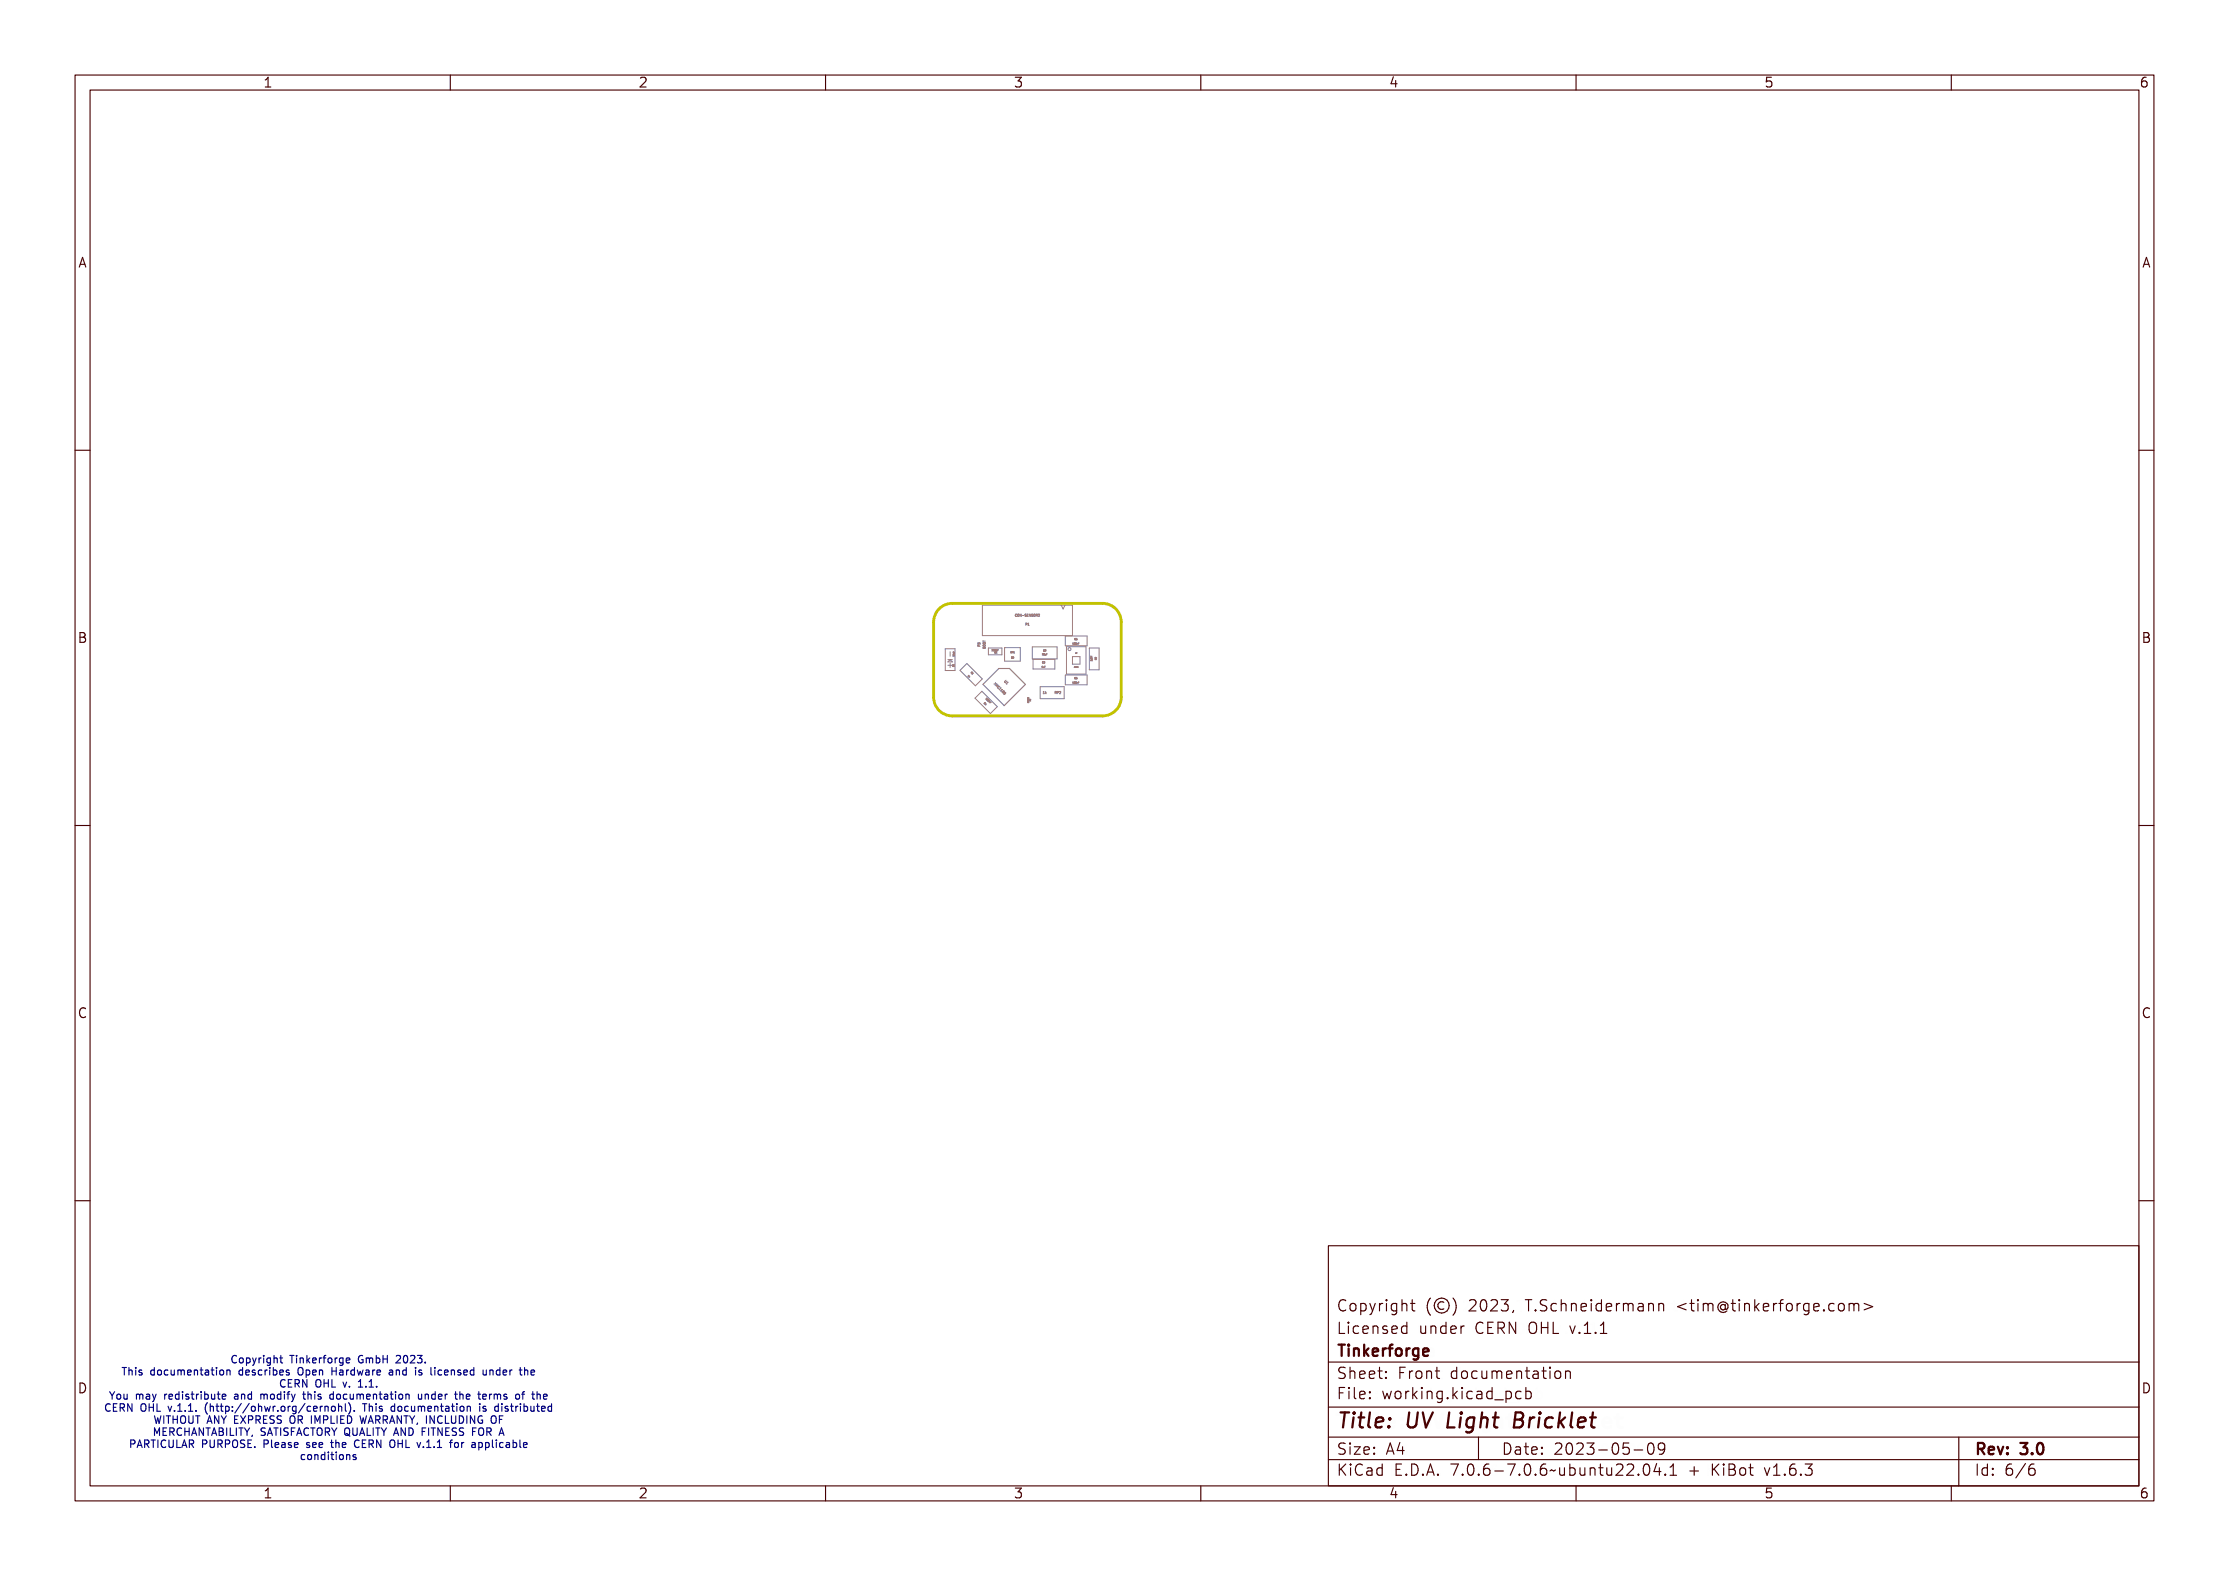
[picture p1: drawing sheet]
<svg xmlns="http://www.w3.org/2000/svg" width="297mm" height="210mm" viewBox="0 0 297 210" stroke-linecap="round" stroke-linejoin="round" font-family="sans-serif">
<defs><g id="words">
<text font-size="2.7" fill="#480000" x="178" y="190.3">Title: UV Light Bricklet</text>
<g font-size="2" fill="#480000">
<text x="178" y="174.7">Copyright (©) 2023, T.Schneidermann &lt;tim@tinkerforge.com&gt;</text>
<text x="178" y="177.7">Licensed under CERN OHL v.1.1</text>
<text x="178" y="180.7">Tinkerforge</text>
<text x="178" y="183.7">Sheet: Front documentation</text>
<text x="178" y="186.5">File: working.kicad_pcb</text>
<text x="178" y="193.9">Size: A4</text>
<text x="178" y="196.6">KiCad E.D.A. 7.0.6-7.0.6~ubuntu22.04.1 + KiBot v1.6.3</text>
<text x="200" y="193.9">Date: 2023-05-09</text>
<text x="263" y="196.6">Id: 6/6</text>
<text x="263" y="193.9">Rev: 3.0</text>
</g>
<g font-size="1.7" fill="#480000">
<text x="35" y="11.7">1</text>
<text x="85" y="11.7">2</text>
<text x="135" y="11.7">3</text>
<text x="185" y="11.7">4</text>
<text x="235" y="11.7">5</text>
<text x="285" y="11.7">6</text>
<text x="10.5" y="35.7">A</text>
<text x="285.5" y="35.7">A</text>
<text x="10.5" y="85.6">B</text>
<text x="285.5" y="85.6">B</text>
<text x="10.5" y="135.7">C</text>
<text x="285.5" y="135.7">C</text>
<text x="10.5" y="185.6">D</text>
<text x="285.5" y="185.6">D</text>
<text x="35" y="199.7">1</text>
<text x="85" y="199.7">2</text>
<text x="135" y="199.7">3</text>
<text x="185" y="199.7">4</text>
<text x="235" y="199.7">5</text>
<text x="285" y="199.7">6</text>
</g>
<g font-size="1.3" fill="#000084">
<text x="16.5" y="183.3">This documentation describes Open Hardware and is licensed under the</text>
<text x="31" y="181.7">Copyright Tinkerforge GmbH 2023.</text>
<text x="37.4" y="184.9">CERN OHL v. 1.1.</text>
<text x="13.3" y="188.1">CERN OHL v.1.1. (http://ohwr.org/cernohl). This documentation is distributed</text>
<text x="14.5" y="186.5">You may redistribute and modify this documentation under the terms of the</text>
<text x="21.8" y="191.3">MERCHANTABILITY, SATISFACTORY QUALITY AND FITNESS FOR A</text>
<text x="22.6" y="189.7">WITHOUT ANY EXPRESS OR IMPLIED WARRANTY, INCLUDING OF</text>
<text x="18.1" y="192.9">PARTICULAR PURPOSE. Please see the CERN OHL v.1.1 for applicable</text>
<text x="39.8" y="194.5">conditions</text>
</g>
<g font-size=".4" fill="#848484">
<text x="135.6" y="82.1">CON-SENSOR2</text>
<text x="136.7" y="83.3">P1</text>
<text x="139" y="92.4">1k</text>
<text x="140.6" y="92.4">RP2</text>
</g>
<g font-size=".3" fill="#848484">
<text x="127.2" y="88.8" transform="rotate(-90 127.2 88.8)">D1</text>
<text x="127.2" y="87.5" transform="rotate(-90 127.2 87.5)">blue</text>
<text x="132.2" y="86.8">220pF</text>
<text x="132.5" y="87">C1</text>
<text x="134.7" y="87">RP1</text>
<text x="134.8" y="87.7">82</text>
<text x="138.8" y="89">1uF</text>
<text x="138.9" y="87.3">10uF</text>
<text x="138.9" y="88.4">C3</text>
<text x="139" y="86.8">C2</text>
<text x="142.9" y="85.9">100nF</text>
<text x="143.2" y="85.3">C6</text>
<text x="145.5" y="88.1" transform="rotate(-90 145.5 88.1)">3.3M</text>
<text x="146.1" y="87.9" transform="rotate(-90 146.1 87.9)">R2</text>
<text x="131.1" y="93.8" transform="rotate(45 131.1 93.8)">C4</text>
<text x="131.3" y="93.2" transform="rotate(45 131.3 93.2)">100nF</text>
<text x="142.9" y="91.1">100nF</text>
<text x="143.2" y="90.5">C5</text>
</g>
</g></defs>
<g fill="none" stroke="#848484" stroke-width=".13">
<path d="M125.9 86.4h1.4v3h-1.4zM126.3 88.7h.6M126.3 87.9h.6M126.6 86.8v.7M126.6 88.4v.5M126.6 87.9l.3 .3h-.6zM126.9 87.2h.3zM127 87h.2v.1h-.2h.1zM127 87.4l.1-.1 .1 .1h-.3zM127 86.9h.1v.1h-.1zM127 86.9h.1zM127.9 89.3l.9-.9 2.1 2.1-.9 .9z"/>
<path d="M128.9 90.1l.1 .1M129 90h.1M129.1 90l-.1 .2-.1-.1zM129.1 90l-.1 .1M129.1 90.2h.1M129.1 90.2v.1M129.2 90.1l-.1 .1h.1l-.1 .1v-.1zM129.2 90.1l-.1 .1M129.4 89.7l.1-.2v.1v.2v-.1zM129.4 89.6l.1 .1M129.4 89.6h.1zM129.5 89.6l-.1 .1"/>
<path d="M129.5 89.8l.1 .1M129.5 89.8l.2-.1-.1 .2zM129.6 89.6l-.1 .1M129.6 89.6l-.1-.1-.1 .2M129.6 89.6h.1M129.6 89.7h.1l-.2 .1M130.3 86v.1h.3M130.3 86h.1M130.3 85.7h.3v.2l-.1-.2v.1l-.1-.1-.1 .2zM130.3 85.9h.1l.2 .2h-.3zM130.4 86l.1 .1h-.2zM130.4 85.7h-.1v.2"/>
<path d="M130.4 86h.1M130.4 85.7h.1M130.4 85.7h.2M130.4 86v.1M130.6 85.7h.1M130.6 85.7v.2M130.8 92.1l2.1 2.1-.9 .9-2.1-2.1zM130.9 80.6h12v4.1h-12zM131 85.4v.1M131 85.4h.3M131 86.3v.1h.3v-.2l-.2 .1M131 85.8h.1"/>
<path d="M131 85.4v.1l.3 .1h-.3zM131 86.3h.1M131 86.2h.3v.1h-.3zM131 86h.3l-.2 .1zM131 85.8h.3h-.2zM131.1 86.2v.1zM131.1 86.3h.1M131.1 86.3v.1M131.2 86.2l.1 .1h-.1zM131.3 86h.1M131.4 93.2l.2-.1-.2 .2zM131.6 93.2h.1l-.2 .1z"/>
<path d="M131.7 93.4l.1-.1-.1 .1zM131.7 86.4h1.8v.9h-1.8zM131.7 93.5l.1-.1 .1 .1-.1 .1v-.1zM132 93.5v.1v-.1v.1h-.2zM132.2 86.6h.1l-.1 .1 .1 .1h-.1l.1-.2zM132.4 86.6h.1l-.1 .1 .1 .1h-.1l.1-.2zM132.5 91.3l.2-.1v-.1v.1h.2l-.2 .1v.1v-.1zM132.6 86.6v.1zM132.6 90.9v.4M132.7 91.4l.2-.2-.1 .2 .2-.1-.2 .2M132.7 86.6l.1 .1-.1 .1zM132.8 91.1l-.4 .1"/>
<path d="M132.9 86.6h.1l-.1 .2zM132.9 91.3v.1h.2l-.2 .2 .1-.2-.1 .1v-.2l-.2 .2zM133 91.5h.1l.1 .1a.11 .11 0 0 0-.2 0 .11 .11 0 0 0 .1 .1h-.2zM133.1 91.8l.1 .1M133.2 91.5a.14 .14 0 0 0-.2 0 .14 .14 0 0 0 0 .2M133.2 91.5v.1M133.2 91.6l.2 .1-.2 .2-.1-.1 .2-.1zM133.3 91.7h.1l-.2 .2M133.3 92l.1 .1M133.4 91.8l.1 .1-.1 .2-.1-.1 .2-.1zM133.5 91.9h.1l-.2 .2M133.5 92h.1a.13 .13 0 0 1 0 .2 .13 .13 0 0 1-.2-.1z"/>
<path d="M133.5 92.1l.2-.1-.2 .2zM133.5 92.2l.3-.1-.1 .2M133.5 92.2l.1 .1M133.5 92.2h.1M133.7 92.3h-.1M133.7 92.2h.1a.13 .13 0 0 1 0 .2 .13 .13 0 0 1-.2-.1zM133.7 92.2h.1l-.1 .2zM133.7 92.4v.1M133.8 92.4l.1-.1h.1l-.2 .2zM133.9 86.3h2v1.8h-2zM133.9 90.8l.2-.1-.2 .2h.1l.2-.1-.2 .2-.1-.1zM133.9 90.9h.1"/>
<path d="M134 90.6l-.1 .2v.1M134 91.1l.2 .1M134.2 90.8l-.2 .1M134.2 90.9h.1l-.2 .3-.1-.1 .2-.2zM134.2 90.9h.1l-.2 .2M134.7 86.9h.1v.1h-.1zM134.7 86.9h.1zM134.9 86.9h.1l-.1 .1zM134.9 86.9h.1zM135 86.9h.1v.1h-.1zM135.3 82.1h.1M135.3 82.1h.2"/>
<path d="M135.5 81.9a.14 .14 0 0 0-.2 0 .14 .14 0 0 0 0 .2M135.6 81.9h.2a.1 .1 0 0 0-.1 .1 .1 .1 0 0 0 .1 .1v.1a.15 .15 0 0 1-.2-.1 .15 .15 0 0 1 0-.2zM135.9 81.9l.1 .1-.1 .1zM136.1 81.9l.1 .2 .1-.2v.3l-.2-.3v.3zM136.4 82l.1 .1zM136.6 81.9h.1l-.1 .1a.11 .11 0 0 1 .2 .1 .11 .11 0 0 1-.2 0h.1zM136.8 81.9h.2h-.1v.1h.1h-.1v.1l.1 .1h-.2zM136.9 93h.1M136.9 93.4v.1l.2-.1M136.9 93.1h.2M136.9 93.4h.2v.1h-.2zM136.9 93.1l.2 .1h-.2h.2z"/>
<path d="M136.9 93.3h.1M136.9 93.3h.2h-.2zM136.9 93l.2 .1h-.1zM136.9 93.6h.1M137 93.3h.1M137 93.5l.1 .1h-.2zM137 93v.1M137 93.5l.1 .1zM137 93.4v.1M137 93h.1M137 93.6h-.1M137 93.6h.1"/>
<path d="M137 81.9l.2 .2v-.2v.3l-.1-.3-.1 .3zM137.1 93.6h-.2M137.1 93h-.1M137.1 93h.1M137.1 93.3h.1M137.1 93.3h-.2M137.1 93.2h-.2M137.1 93.1h.1M137.1 93.1v.1M137.1 93.2h.1M137.2 93.4h.1M137.2 93.2v.1"/>
<path d="M137.2 93.3v.1M137.2 93.3h.1M137.2 93.2h.1M137.2 93.3l.2 .1h-.2zM137.2 93.2h.2v.1zM137.3 93.3h.1M137.3 93.3v.1M137.3 93.4h.1M137.3 81.9h.2l-.2 .1a.11 .11 0 0 1 .2 .1 .11 .11 0 0 1-.2 0h.1zM137.3 93.2v.1l-.1-.1M137.5 86.2h3.4v1.6h-3.4zM137.6 81.9l.1 .1-.1 .1z"/>
<path d="M137.6 87.8h3v1.4h-3zM137.8 81.9h.1v.1l.1 .2-.2-.2v.2zM137.8 81.9l.1 .1h-.1zM138 81.9a.13 .13 0 0 1 .2 .1 .13 .13 0 0 1-.2 .1l.2 .1h-.2l.1-.3zM138.4 81.9h-.1M138.4 81.8l.1 .1M138.4 81.8v.1M138.5 81.9h.1M138.5 81.9l-.2 .2h.2M138.6 91.5h3.2v1.6h-3.2zM138.8 88.8h.1l.1 .2h-.2zM138.9 87.1h.1v.2h-.1z"/>
<path d="M139 88.8v.2l.1-.2v.2h-.1zM139.1 87.1v.2zM139.2 88.8h.1l-.1 .2zM139.2 87.2l.1 .1v-.1v.1h-.1zM139.4 87.1h.1l-.1 .2zM140.6 92.2h.2l-.1 .1 .1 .1-.1-.1-.1 .1zM140.7 92.2v.1zM140.9 92.2h.2l-.2 .2zM140.9 92.2l.1 .1h-.1zM141.1 92.2a.13 .13 0 0 1 .2 .1 .13 .13 0 0 1-.2 .1h.2h-.2l.1-.2zM141.4 80.6l.2 .5 .3-.5M142 84.7h2.8v1.4h-2.8z"/>
<path d="M142 90h2.8v1.2h-2.8zM142.1 86.2h2.6v3.6h-2.6zM142.9 87.5h1v1h-1zM143 85.7h.1v.2h-.1zM143 90.9h.1v.2h-.1zM143.1 88.9l.1-.1v.1M143.1 88.9h.1M143.2 85.7v.2zM143.2 90.9v.2zM143.2 88.9h.1M143.2 88.8v.1M143.2 88.8h.1"/>
<path d="M143.3 88.9h.1M143.3 88.8h.1M143.3 88.8l.2 .1M143.3 87v.1M143.3 87.1h.1M143.3 85.7v.2zM143.3 90.9v.2zM143.3 87l.1 .1zM143.3 88.9h.1zM143.4 87.1h.1M143.4 87v.1M143.4 88.8l-.1 .1"/>
<path d="M143.4 88.9h.1M143.4 87l.1 .1zM143.4 88.9h.1zM143.4 87h.1M143.5 88.9h.1M143.5 85.7h.1v.2l-.1-.2v.2zM143.5 90.9h.1v.2l-.1-.2v.2zM143.5 87h.1M143.5 88.8l-.1 .1M143.5 87v.1M143.6 88.9h-.1M143.6 88.9h.1"/>
<path d="M143.6 85.7h.1v.2zM143.6 90.9h.1v.2zM145.2 86.3h1.2v2.9h-1.2zM145.3 87.4h.2l-.1 .1h.1l-.1 .1h.1h-.2l.1-.1zM145.4 87.9h.1v.2v-.1h-.2zM145.4 87.6h.1v.1v-.1l-.2 .1zM145.5 87.8h.1"/>
<circle cx="127.1" cy="87.4" r=".05"/>
<circle cx="131.1" cy="86" r=".14"/>
<circle cx="131.1" cy="85.7" r=".14"/>
<circle cx="131.2" cy="85.8" r=".13"/>
<circle cx="131.2" cy="86.1" r=".13"/>
<circle cx="131.6" cy="93.2" r=".1"/>
<circle cx="131.6" cy="93.3" r=".02"/>
<circle cx="131.7" cy="93.3" r=".1"/>
<circle cx="131.7" cy="93.4" r=".02"/>
<circle cx="132.6" cy="86.6" r=".09"/>
<circle cx="132.6" cy="86.7" r=".02"/>
<circle cx="132.8" cy="86.7" r=".05"/>
<circle cx="133.6" cy="92.1" r=".03"/>
<circle cx="133.7" cy="92.3" r=".03"/>
<circle cx="135.9" cy="82" r=".13"/>
<circle cx="137.6" cy="82" r=".13"/>
<circle cx="139.1" cy="87.2" r=".09"/>
<circle cx="139.1" cy="87.2" r=".02"/>
<circle cx="142.5" cy="86.5" r=".2"/>
<circle cx="143.2" cy="85.8" r=".09"/>
<circle cx="143.2" cy="91" r=".09"/>
<circle cx="143.2" cy="85.8" r=".02"/>
<circle cx="143.2" cy="91" r=".02"/>
<circle cx="143.3" cy="85.8" r=".09"/>
<circle cx="143.3" cy="91" r=".09"/>
<circle cx="143.3" cy="85.8" r=".02"/>
<circle cx="143.3" cy="91" r=".02"/>
</g>
<path d="M133.1 89.1h1.4l2.1 2.1-2.8 2.8-2.8-2.8z" fill="none" stroke="#848484" stroke-width=".15"/>
<path d="M125.3 80.9l1-.4 .6-.1h20a2.5 2.5 0 0 1 2.5 2.5v10a2.5 2.5 0 0 1-2.5 2.5h-20a2.5 2.5 0 0 1-2.5-2.5v-10a2.5 2.5 0 0 1 .9-2z" fill="none" stroke="#c2c200" stroke-width=".38"/>
<g fill="none" stroke="#000084" stroke-width=".15">
<path d="M13.5 187.2l.4-.1 .1 .1v.1l-.1-.1a.37 .37 0 0 0-.4 .5 .37 .37 0 0 0 .5 .2v.2a.46 .46 0 0 1-.5-.1 .46 .46 0 0 1-.1-.6zM14.3 187.1h.5v.1h-.4v.3h.4v.1h-.4v.4h.5v.1h-.6zM14.6 185.5h.1l.2 .4 .3-.4h.1l-.3 .6v.4h-.1v-.4zM15 187.1a.49 .49 0 0 1 .6 .2v.2l-.2 .1 .3 .5h-.1l-.2-.3-.1-.1h-.1v.4h-.2zM15.2 187.2h.1a.17 .17 0 0 1 .2 .2 .17 .17 0 0 1-.2 .2h-.1zM15.5 185.8a.35 .35 0 0 1 .6 .3 .35 .35 0 0 1-.6 .3l-.1-.3zM15.6 185.9h.1a.26 .26 0 0 1 .2 .2 .26 .26 0 0 1-.2 .3l-.1-.2zM15.8 187.1h.2l.3 .8v-.8h.1v1h-.1l-.3-.8v.8h-.2zM16.3 185.8h.1v.5l.1 .1 .2-.1v-.5h.1v.7h-.1v-.1a.23 .23 0 0 1-.3 .1 .23 .23 0 0 1-.1-.3zM16.6 182.3h.7v.1h-.3v.9h-.1v-.9h-.3zM17.5 182.3h.1v.4a.23 .23 0 0 1 .3-.2 .23 .23 0 0 1 .1 .3v.5h-.1v-.6l-.2-.1-.1 .2v.5h-.1zM17.5 187.2a.31 .31 0 0 1 .3-.1 .31 .31 0 0 1 .2 .3 .53 .53 0 0 1-.3 .7h-.1a.69 .69 0 0 1-.1-.9z"/>
<path d="M17.7 187.2a.51 .51 0 0 1 0 .8l-.1-.2zM17.8 185.8l.3-.1 .1 .1h.2l.1 .7h-.1l-.1-.7-.1 .1v.6h-.1l-.1-.7-.1 .7h-.1zM17.9 191.9h-.5v1M17.9 192.4h-.5M18.2 187.1h.2v.4h.3v-.4h.2v1h-.2v-.5h-.3v.5h-.2zM18.3 192a.5 .5 0 0 1 .6 .1v.1a.33 .33 0 0 1-.5 .3v.4h-.1zM18.3 182.5h.3v.7h.3v.1h-.6v-.1h.2v-.6h-.2zM18.4 192.1h.2a.18 .18 0 0 1 .1 .1 .18 .18 0 0 1-.1 .2h-.2zM18.5 182.3h.1v.1h-.1zM18.7 185.8h.1a.29 .29 0 0 1 .3 0 .29 .29 0 0 1 .1 .3v.4h-.1v-.1a.25 .25 0 0 1-.3 .1 .25 .25 0 0 1-.2-.3 .25 .25 0 0 1 .4-.2h.1a.24 .24 0 0 0-.2-.2 .24 .24 0 0 0-.2 .1zM18.8 186.2l.3-.1a.21 .21 0 0 1-.1 .3 .21 .21 0 0 1-.2-.1zM19.1 187.1h.1v.9h.5v.1h-.6z"/>
<path d="M19.2 182.6l.3-.1 .1 .1-.1 .1a.17 .17 0 0 0-.2-.1 .17 .17 0 0 0-.1 .2 .25 .25 0 0 1 .4 .2 .25 .25 0 0 1-.3 .3l-.2-.1v-.1a.18 .18 0 0 0 .3 .1 .18 .18 0 0 0 .1-.2 .28 .28 0 0 1-.3-.1 .28 .28 0 0 1 0-.3zM19.3 192h.1l.3 .9h-.1l-.1-.2h-.3l-.1 .2h-.1zM19.3 192.1l.2 .5h-.3zM19.4 185.8h.1l.3 .5 .2-.5h.1l-.2 .5a.45 .45 0 0 1-.4 .5l.2-.3zM19.8 192a.49 .49 0 0 1 .6 .1v.2l-.2 .2 .4 .4h-.2l-.2-.3-.1-.1h-.1v.4h-.2zM20 192.1h.1a.17 .17 0 0 1 .2 .1 .17 .17 0 0 1-.2 .2h-.1zM20.6 192h.7v.1h-.3v.8h-.1v-.8h-.3zM20.6 188.7l.2 1 .2-.7 .2 .7 .2-1M20.6 191.3v-1l.3 .7 .4-.7v1M20.6 187.4h.1l.3 .6 .2-.6h.1l-.3 .7h-.1zM20.7 182.6l.2-.1 .2 .1v-.3h.1v1h-.1v-.1l-.1 .1a.36 .36 0 0 1-.4-.2 .36 .36 0 0 1 .1-.5zM20.8 182.7l.1-.1a.26 .26 0 0 1 .2 .3 .26 .26 0 0 1-.2 .3l-.1-.2z"/>
<path d="M21.2 185.8h.1v.1a.2 .2 0 0 1 .2-.2 .2 .2 0 0 1 .2 .2 .24 .24 0 0 0-.3 0 .24 .24 0 0 0-.1 .2v.4h-.1zM21.5 192h.5v.1h-.2v.7h.2v.1h-.5v-.1h.2v-.7h-.2zM21.5 182.6a.35 .35 0 0 1 .6 .3 .35 .35 0 0 1-.6 .3l-.1-.3zM21.6 182.7l.1-.1a.26 .26 0 0 1 .2 .3 .26 .26 0 0 1-.2 .3l-.1-.2zM21.7 187.9h.1v.2h-.1zM21.8 190.3h.2l.2 .5 .1-.5h.2v1h-.1v-.8l-.2 .5h-.1l-.2-.5v.8h-.1zM21.8 188.7v1M21.9 185.8a.32 .32 0 0 1 .4 0 .32 .32 0 0 1 .2 .4h-.5a.28 .28 0 0 0 .1 .2 .28 .28 0 0 0 .3-.1 .33 .33 0 0 1-.4 .2 .33 .33 0 0 1-.2-.4zM22 185.9h.2l.2 .2h-.4zM22.3 187.2l.4-.1v.9h.2v.1h-.6v-.1h.2v-.8l-.2 .1zM22.3 192.1l.4-.2 .2 .1v.1h-.2a.38 .38 0 0 0-.4 .4 .38 .38 0 0 0 .5 .3l.1 .1a.46 .46 0 0 1-.6-.1 .46 .46 0 0 1 0-.6zM22.4 182.6l.3-.1 .1 .1v.1a.27 .27 0 0 0-.3 0 .27 .27 0 0 0 0 .4 .27 .27 0 0 0 .3 0 .3 .3 0 0 1-.3 .2 .3 .3 0 0 1-.2-.4z"/>
<path d="M22.6 188.7h.1l.1 .8 .1-.5h.1l.1 .5 .1-.8h.2l-.2 1h-.1l-.1-.6-.2 .6h-.1zM22.7 190.3h.6v.2h-.5v.2h.4v.2h-.4v.3h.5v.1h-.6zM22.7 185.8l.2-.1 .2 .2v-.4h.1v1h-.1v-.1l-.1 .1a.36 .36 0 0 1-.4-.2 .36 .36 0 0 1 .1-.5zM22.8 185.9h.1a.26 .26 0 0 1 .2 .2 .26 .26 0 0 1-.2 .3l-.1-.2zM23 192h.2v.6a.18 .18 0 0 0 .2 .2 .18 .18 0 0 0 .1-.2v-.6h.2v.6a.32 .32 0 0 1-.3 .3 .32 .32 0 0 1-.4-.3zM23.1 182.5h.1v.6l.1 .1 .2-.1v-.6h.1v.8h-.1v-.1a.23 .23 0 0 1-.3 .1 .23 .23 0 0 1-.1-.3zM23.3 187.9h.1v.2h-.1zM23.5 190.3a.49 .49 0 0 1 .5 .2v.2l-.1 .2 .3 .4h-.2l-.1-.3-.2-.1h-.1v.4h-.1zM23.5 188.7h.5v.2h-.2v.7h.2v.1h-.5v-.1h.2v-.7h-.2zM23.5 185.8h.3v.6h.3v.1h-.6v-.1h.2v-.5h-.2zM23.6 190.5h.1a.17 .17 0 0 1 .2 .1 .17 .17 0 0 1-.2 .2h-.1zM23.7 185.5h.1v.1h-.1z"/>
<path d="M23.8 182.5h.3l.1 .1 .2-.1 .1 .8h-.1l-.1-.7-.1 .1v.6h-.1l-.1-.7-.1 .7h-.1zM23.9 192h.1v.8h.5v.1h-.6zM23.9 187.2l.4-.1v.9h.2v.1h-.6v-.1h.2v-.8l-.2 .1zM24.2 188.7h.7v.2h-.3v.8h-.1v-.8h-.3zM24.3 190.5l.4-.2 .2 .1v.1l-.2-.1a.37 .37 0 0 0-.3 .5 .37 .37 0 0 0 .5 .2v.2a.46 .46 0 0 1-.6-.1 .46 .46 0 0 1 0-.6zM24.4 185.8h.3h.1l-.1 .1a.17 .17 0 0 0-.2-.1 .17 .17 0 0 0-.1 .2 .25 .25 0 0 1 .4 .2 .25 .25 0 0 1-.3 .3h-.2v-.2l.1 .1a.18 .18 0 0 0 .2 0 .18 .18 0 0 0 .1-.2 .28 .28 0 0 1-.3-.1 .28 .28 0 0 1 0-.3zM24.7 182.6a.32 .32 0 0 1 .4 0 .32 .32 0 0 1 .2 .3h-.5a.28 .28 0 0 0 .1 .3 .28 .28 0 0 0 .4-.1 .33 .33 0 0 1-.4 .2 .33 .33 0 0 1-.3-.4zM24.8 182.7l.3-.1 .1 .2h-.4zM24.9 187.9h.1v.2h-.1zM24.9 192h.1l.3 .9h-.1l-.1-.2h-.3l-.1 .2h-.1zM25 192.1l.1 .5h-.3zM25 188.7h.2v.4h.3v-.4h.2v1h-.2v-.5h-.3v.5h-.2z"/>
<path d="M25 190.3h.2v.4h.3v-.4h.2v1h-.2v-.4h-.3v.4h-.2zM25.2 185.6h.2v.2h.2v.1h-.2v.4l.2 .1v.1l-.3-.1-.1-.5h-.2v-.1h.2zM25.5 192a.49 .49 0 0 1 .5 .1v.2l-.1 .2 .3 .4h-.2l-.1-.3-.2-.1h-.1v.4h-.1zM25.5 182.5h.1v.2a.23 .23 0 0 1 .3-.2 .23 .23 0 0 1 .1 .3v.5h-.1v-.6l-.1-.1-.2 .2v.5h-.1zM25.6 192.1h.1a.17 .17 0 0 1 .2 .1 .17 .17 0 0 1-.2 .2h-.1zM25.9 188.8a.31 .31 0 0 1 .3-.1 .31 .31 0 0 1 .3 .3 .53 .53 0 0 1-.3 .7h-.2a.69 .69 0 0 1-.1-.9zM26 185.8h.1v.1a.2 .2 0 0 1 .2-.2 .2 .2 0 0 1 .2 .2 .24 .24 0 0 0-.3 0 .24 .24 0 0 0-.1 .2v.4h-.1zM26.1 188.9l.1-.1a.51 .51 0 0 1 0 .8l-.2-.2zM26.1 190.3h.1l.3 1h-.1l-.1-.2h-.3l-.1 .2h-.1zM26.2 190.5l.1 .5h-.3zM26.4 182.3h.2v.2h.2v.1h-.2v.5l.2 .1v.1l-.3-.1-.1-.6h-.2v-.1h.2zM26.6 187.1h.1a1.09 1.09 0 0 0 0 1.2h-.1a.99 .99 0 0 1 0-1.2z"/>
<path d="M26.7 190.3h.1l.3 .8v-.8h.2v1h-.2l-.3-.8v.8h-.1zM26.7 188.7h.1v.7a.18 .18 0 0 0 .2 .2 .18 .18 0 0 0 .1-.2v-.7h.2v.6a.32 .32 0 0 1-.3 .4 .32 .32 0 0 1-.3-.4zM26.7 185.8h.3v.6h.3v.1h-.6v-.1h.2v-.5h-.2zM26.9 185.5h.1v.1h-.1zM27.1 187.1h.1v.4a.23 .23 0 0 1 .3-.1 .23 .23 0 0 1 .1 .2v.5h-.1v-.5l-.1-.1-.2 .1v.5h-.1zM27.1 192a.5 .5 0 0 1 .6 .1v.1a.33 .33 0 0 1-.5 .3v.4h-.1zM27.1 182.6l.1-.1a.29 .29 0 0 1 .3 .1 .29 .29 0 0 1 .2 .3v.4h-.2v-.1a.25 .25 0 0 1-.3 .1 .25 .25 0 0 1-.1-.3 .25 .25 0 0 1 .3-.2h.1a.24 .24 0 0 0-.1-.2 .24 .24 0 0 0-.3 .1zM27.2 192.1h.2a.18 .18 0 0 1 .2 .1 .18 .18 0 0 1-.2 .2h-.2zM27.2 182.9h.3a.21 .21 0 0 1-.1 .3 .21 .21 0 0 1-.2-.1zM27.4 188.7h.7v.2h-.3v.8h-.1v-.8h-.3zM27.4 190.3h.7v.2h-.3v.8h-.1v-.8h-.3zM27.5 185.5h.1v.4l.1-.1a.34 .34 0 0 1 .4 .3 .34 .34 0 0 1-.5 .3l-.1 .1z"/>
<path d="M27.7 185.9a.26 .26 0 0 1 .3 .2 .26 .26 0 0 1-.3 .3l-.1-.2zM27.9 192h.1v.6a.18 .18 0 0 0 .2 .2 .18 .18 0 0 0 .1-.2v-.6h.2v.6a.32 .32 0 0 1-.3 .3 .32 .32 0 0 1-.3-.3zM28 182.3h.2v.2h.2v.1h-.2v.5l.2 .1v.1l-.3-.1-.1-.6h-.2v-.1h.2zM28 187.2h.2v.2h.2v.1h-.2v.4l.2 .1v.1l-.3-.1-.1-.5h-.2v-.1h.2zM28.3 185.8h.1v.5l.2 .1 .1-.1v-.5h.1v.7h-.1v-.1a.23 .23 0 0 1-.3 .1 .23 .23 0 0 1-.1-.3zM28.5 190.3h.1l.3 1h-.1l-.1-.2h-.3l-.1 .2h-.1zM28.6 190.5l.1 .5h-.3zM28.7 192a.49 .49 0 0 1 .5 .1v.2l-.1 .2 .3 .4h-.2l-.1-.3-.2-.1h-.1v.4h-.1zM28.7 182.5h.3v.7h.3v.1h-.6v-.1h.2v-.6h-.2zM28.8 192.1h.1a.17 .17 0 0 1 .2 .1 .17 .17 0 0 1-.2 .2h-.1zM28.8 187.2h.2v.2h.2v.1h-.2v.4l.2 .1v.1l-.3-.1-.1-.5h-.2v-.1h.2zM28.9 182.3h.1v.1h-.1z"/>
<path d="M29.1 190.3h.3a.24 .24 0 0 1 .3 .2 .24 .24 0 0 1-.2 .3 .27 .27 0 0 1 .2 .3 .27 .27 0 0 1-.3 .2h-.3zM29.2 190.9h.2a.18 .18 0 0 1 .2 .1 .18 .18 0 0 1-.2 .2h-.2zM29.2 190.5h.2a.15 .15 0 0 1 .1 .1 .15 .15 0 0 1-.1 .1h-.2zM29.2 185.6h.2v.2h.2v.1h-.2v.4l.2 .1v.1l-.3-.1-.1-.5h-.1v-.1h.1zM29.3 188.7h.1l.3 1h-.1l-.1-.2h-.3l-.1 .2h-.1zM29.4 188.9l.1 .5h-.3zM29.5 187.4h.1v.1l.1-.1a.34 .34 0 0 1 .4 .4 .34 .34 0 0 1-.5 .2v.4h-.1zM29.5 192a.5 .5 0 0 1 .6 .1v.1a.33 .33 0 0 1-.5 .3v.4h-.1zM29.5 182.6a.35 .35 0 0 1 .6 .3 .35 .35 0 0 1-.6 .3v-.3zM29.6 192.1h.2a.18 .18 0 0 1 .2 .1 .18 .18 0 0 1-.2 .2h-.2zM29.6 182.7l.1-.1a.26 .26 0 0 1 .3 .3 .26 .26 0 0 1-.3 .3l-.1-.2zM29.7 187.5a.26 .26 0 0 1 .3 .2 .26 .26 0 0 1-.3 .3l-.1-.1z"/>
<path d="M29.9 188.7h.1l.4 .8v-.8h.1v1h-.2l-.3-.8v.8h-.1zM29.9 190.3h.5v.2h-.2v.7h.2v.1h-.5v-.1h.2v-.7h-.2zM29.9 185.8a.32 .32 0 0 1 .4 0 .32 .32 0 0 1 .2 .4h-.5a.28 .28 0 0 0 .2 .2 .28 .28 0 0 0 .3-.1 .33 .33 0 0 1-.4 .2 .33 .33 0 0 1-.2-.4zM30 185.9h.3l.1 .2h-.4zM30.3 182.5h.1v.2a.23 .23 0 0 1 .3-.2 .23 .23 0 0 1 .2 .3v.5h-.2v-.6l-.1-.1-.2 .2v.5h-.1zM30.3 192.1a.31 .31 0 0 1 .4-.2 .31 .31 0 0 1 .2 .3 .53 .53 0 0 1-.3 .7h-.2a.69 .69 0 0 1-.1-.8zM30.5 192.1l.1-.1a.51 .51 0 0 1 0 .8l-.2-.2zM30.5 187.4h.2v.2h-.2zM30.5 187.9h.2v.2h-.2zM30.6 188.7h.1l.3 .5 .2-.5h.1l-.3 .6v.4h-.1v-.4zM30.7 190.3h.1v.9h.5v.1h-.6zM31.1 192h.4h.1v.1a.21 .21 0 0 0-.3-.1 .21 .21 0 0 0 0 .3 .33 .33 0 0 1 .4 .4 .33 .33 0 0 1-.6 .2v-.2a.23 .23 0 0 0 .3 .2 .23 .23 0 0 0 .1-.4 .31 .31 0 0 1-.4-.1 .31 .31 0 0 1 0-.4z"/>
<path d="M31.2 180.8l.3-.1h.2v.2l-.2-.1a.37 .37 0 0 0-.3 .4 .37 .37 0 0 0 .5 .3v.1a.46 .46 0 0 1-.6-.1 .46 .46 0 0 1 0-.5zM31.5 190.3h.5v.2h-.2v.7h.2v.1h-.5v-.1h.2v-.7h-.2zM31.5 185.8l.2-.1a.28 .28 0 0 1 .4 .4v.4h-.2v-.1a.25 .25 0 0 1-.3 .1 .25 .25 0 0 1-.1-.3 .25 .25 0 0 1 .3-.2h.1a.24 .24 0 0 0-.1-.2 .24 .24 0 0 0-.3 .1zM31.6 187.1h.1l-.5 1.1h-.2zM31.6 186.2l.3-.1a.21 .21 0 0 1 0 .3 .21 .21 0 0 1-.3-.1zM31.9 192h.6v.1h-.5v.3h.5v.1h-.5v.3h.5v.1h-.6zM31.9 182.6l.2-.1 .2 .1v-.3h.2v1h-.2v-.1v.1a.36 .36 0 0 1-.5-.2 .36 .36 0 0 1 .1-.5zM31.9 181a.35 .35 0 0 1 .6 .3 .35 .35 0 0 1-.6 .3v-.3zM32 182.7l.1-.1a.26 .26 0 0 1 .2 .3 .26 .26 0 0 1-.2 .3l-.1-.2zM32 181.1l.1-.1a.26 .26 0 0 1 .3 .3 .26 .26 0 0 1-.3 .3l-.1-.2zM32.2 190.3h.7v.2h-.3v.8h-.1v-.8h-.3zM32.3 185.8h.1v.1a.23 .23 0 0 1 .3-.1 .23 .23 0 0 1 .2 .2v.5h-.2v-.5l-.2-.1-.1 .1v.5h-.1z"/>
<path d="M32.3 188.7h.6v.2h-.5v.2h.5v.1h-.5v.4h.5v.1h-.6zM32.4 187.1h.1l-.5 1.1h-.2zM32.7 180.9h.1v.1l.1-.1a.34 .34 0 0 1 .4 .4 .34 .34 0 0 1-.5 .3v.3h-.1zM32.7 187.4a.35 .35 0 0 1 .6 .3 .35 .35 0 0 1-.6 .3v-.3zM32.8 182.6a.32 .32 0 0 1 .3 0 .32 .32 0 0 1 .2 .3h-.5a.28 .28 0 0 0 .2 .3 .28 .28 0 0 0 .3-.1 .33 .33 0 0 1-.4 .2 .33 .33 0 0 1-.2-.4zM32.8 187.5h.1a.26 .26 0 0 1 .3 .2 .26 .26 0 0 1-.3 .3l-.1-.1zM32.9 182.7l.2-.1 .1 .2h-.4zM32.9 181.1v-.1a.26 .26 0 0 1 .3 .3 .26 .26 0 0 1-.3 .3l-.1-.2zM32.9 192.7h.2v.2h-.2zM33 190.3h.1l.3 .5 .2-.5h.2l-.4 .6v.4h-.1v-.4zM33 188.7h.2l.2 .4 .2-.4h.1l-.2 .5 .3 .5h-.2l-.2-.4-.3 .4h-.1l.3-.5zM33.1 185.8l.2-.1 .2 .2v-.4h.2v1h-.2v-.1v.1a.36 .36 0 0 1-.5-.2 .36 .36 0 0 1 .1-.5z"/>
<path d="M33.2 185.9h.1a.26 .26 0 0 1 .2 .2 .26 .26 0 0 1-.2 .3l-.1-.2zM33.4 180.9h.2l.2 .6 .2-.6h.1l-.2 .5a.45 .45 0 0 1-.4 .5l.2-.3zM33.5 187.1h.1v.4a.23 .23 0 0 1 .3-.1 .23 .23 0 0 1 .2 .2v.5h-.2v-.5l-.1-.1-.2 .1v.5h-.1zM33.6 182.6l.3-.1 .1 .1v.1a.17 .17 0 0 0-.2-.1 .17 .17 0 0 0-.1 .2 .25 .25 0 0 1 .3 .2 .25 .25 0 0 1-.2 .3l-.3-.1v-.1h.1a.18 .18 0 0 0 .2 .1 .18 .18 0 0 0 .1-.2 .28 .28 0 0 1-.3-.1 .28 .28 0 0 1 0-.3zM33.9 188.7a.5 .5 0 0 1 .6 .2v.1a.33 .33 0 0 1-.5 .3v.4h-.1zM34 188.8h.2a.18 .18 0 0 1 .2 .2 .18 .18 0 0 1-.2 .2h-.2zM34.1 191.1h.2v.2l-.2 .2h-.1zM34.2 187.4h.1l.1 .6 .1-.4h.1l.1 .4 .2-.6h.1l-.2 .7h-.1l-.1-.4-.1 .4h-.2zM34.3 192a.5 .5 0 0 1 .6 .1v.1a.33 .33 0 0 1-.5 .3v.4h-.1zM34.4 182.6l.3-.1 .2 .1v.1a.27 .27 0 0 0-.4 0 .27 .27 0 0 0 0 .4 .27 .27 0 0 0 .4 0 .3 .3 0 0 1-.4 .2 .3 .3 0 0 1-.2-.4zM34.4 180.9h.1v.2a.2 .2 0 0 1 .2-.2 .2 .2 0 0 1 .2 .2 .24 .24 0 0 0-.2 0 .24 .24 0 0 0-.2 .2v.4h-.1zM34.4 192.1h.2a.18 .18 0 0 1 .2 .1 .18 .18 0 0 1-.2 .2h-.2z"/>
<path d="M34.7 185.8l.2-.1 .1 .1h.2l.1 .7h-.1l-.1-.7-.1 .1v.6h-.1l-.1-.7v.7h-.1zM34.7 188.7a.49 .49 0 0 1 .6 .2v.2l-.2 .2 .3 .4h-.2l-.1-.3-.2-.1h-.1v.4h-.1zM34.8 188.8h.1a.17 .17 0 0 1 .2 .2 .17 .17 0 0 1-.2 .2h-.1zM35.1 191.9h.3v.8l.3 .1v.1h-.4v-.9h-.2zM35.1 180.9h.4v.7h.2v.1h-.6v-.1h.2v-.6h-.2zM35.2 187.4h.1v.1a.2 .2 0 0 1 .2-.2 .2 .2 0 0 1 .2 .2 .24 .24 0 0 0-.2 0 .24 .24 0 0 0-.2 .2v.4h-.1zM35.2 182.5h.1v.2a.2 .2 0 0 1 .2-.2 .2 .2 0 0 1 .2 .2 .24 .24 0 0 0-.2 0 .24 .24 0 0 0-.2 .2v.4h-.1zM35.3 180.6h.2v.2h-.2zM35.5 188.7h.6v.2h-.5v.2h.5v.1h-.5v.4h.5v.1h-.6zM35.5 185.8a.35 .35 0 0 1 .6 .3 .35 .35 0 0 1-.6 .3v-.3zM35.6 190.4l.3-.1 .1 .1v.1a.21 .21 0 0 0-.3-.1 .21 .21 0 0 0 0 .3 .33 .33 0 0 1 .4 .4 .33 .33 0 0 1-.5 .2l-.1-.2a.23 .23 0 0 0 .3 .2 .23 .23 0 0 0 .1-.4 .31 .31 0 0 1-.4-.1 .31 .31 0 0 1 .1-.4zM35.6 185.9h.1a.26 .26 0 0 1 .3 .2 .26 .26 0 0 1-.3 .3l-.1-.2z"/>
<path d="M35.9 181l.2-.1 .2 .1v-.1h.2v.7a.28 .28 0 0 1-.2 .3 .28 .28 0 0 1-.4-.1 .24 .24 0 0 0 .3 0 .24 .24 0 0 0 .1-.3v.1a.36 .36 0 0 1-.5-.1 .36 .36 0 0 1 .1-.5zM35.9 182.5h.4v.7h.2v.1h-.6v-.1h.2v-.6h-.2zM36 192.3a.32 .32 0 0 1 .4-.1 .32 .32 0 0 1 .1 .4h-.5a.28 .28 0 0 0 .2 .3 .28 .28 0 0 0 .3-.1 .33 .33 0 0 1-.4 .1 .33 .33 0 0 1-.2-.3zM36 181.1l.1-.1a.26 .26 0 0 1 .2 .3 .26 .26 0 0 1-.2 .2l-.1-.1zM36.1 192.3h.2l.1 .2h-.4zM36.1 187.9h.2v.2h-.2zM36.1 182.3h.2v.1h-.2zM36.3 185.8l.2-.1 .2 .2v-.4h.2v1h-.2v-.1v.1a.36 .36 0 0 1-.5-.2 .36 .36 0 0 1 .1-.5zM36.4 188.8l.3-.1 .1 .1v.1a.21 .21 0 0 0-.3-.1 .21 .21 0 0 0 0 .3 .33 .33 0 0 1 .4 .4 .33 .33 0 0 1-.5 .2l-.1-.2a.23 .23 0 0 0 .3 .1 .23 .23 0 0 0 .1-.3 .31 .31 0 0 1-.4-.1 .31 .31 0 0 1 .1-.4zM36.4 185.9h.1a.26 .26 0 0 1 .2 .2 .26 .26 0 0 1-.2 .3l-.1-.2zM36.5 190.3h.2l.3 1h-.2v-.2h-.4l-.1 .2h-.1zM36.6 190.5l.1 .5h-.3z"/>
<path d="M36.7 180.6h.1v.4a.23 .23 0 0 1 .3-.1 .23 .23 0 0 1 .2 .3v.5h-.2v-.6l-.1-.1-.2 .1v.6h-.1zM36.7 182.3h.1v.3h.1a.34 .34 0 0 1 .4 .3 .34 .34 0 0 1-.4 .3l-.2 .1zM36.7 192.2h.2a.28 .28 0 0 1 .4 .3v.4h-.1v-.1a.25 .25 0 0 1-.4 .1 .25 .25 0 0 1-.1-.3 .25 .25 0 0 1 .3-.1h.2a.24 .24 0 0 0-.2-.2 .24 .24 0 0 0-.3 .1zM36.7 187.4a.35 .35 0 0 1 .6 .3 .35 .35 0 0 1-.6 .3v-.3zM36.8 187.5h.1a.26 .26 0 0 1 .3 .2 .26 .26 0 0 1-.3 .3l-.1-.1zM36.8 192.6h.4a.21 .21 0 0 1-.1 .2 .21 .21 0 0 1-.3 0zM36.9 182.7v-.1a.26 .26 0 0 1 .3 .3 .26 .26 0 0 1-.3 .3l-.1-.2zM37 190.3h.8v.2h-.3v.8h-.2v-.8h-.3zM37.2 185.8h.3v.6h.2v.1h-.6v-.1h.2v-.5h-.1zM37.2 188.8l.3-.1 .1 .1v.1a.21 .21 0 0 0-.2-.1 .21 .21 0 0 0-.1 .3 .33 .33 0 0 1 .4 .4 .33 .33 0 0 1-.5 .2l-.1-.2a.23 .23 0 0 0 .3 .1 .23 .23 0 0 0 .1-.3 .31 .31 0 0 1-.4-.1 .31 .31 0 0 1 .1-.4zM37.3 185.5h.2v.1h-.2zM37.6 182.6a.32 .32 0 0 1 .4 0 .32 .32 0 0 1 .1 .3h-.5a.28 .28 0 0 0 .2 .3 .28 .28 0 0 0 .3-.1 .33 .33 0 0 1-.4 .2 .33 .33 0 0 1-.2-.4z"/>
<path d="M37.6 184l.3-.1h.2v.2l-.2-.1a.37 .37 0 0 0-.3 .5 .37 .37 0 0 0 .5 .2v.1a.46 .46 0 0 1-.6-.1 .46 .46 0 0 1 0-.5zM37.6 192.2h.3h.1v.1a.17 .17 0 0 0-.2 0 .17 .17 0 0 0-.1 .2 .25 .25 0 0 1 .3 .1 .25 .25 0 0 1-.2 .3h-.3v-.1h.1a.18 .18 0 0 0 .2 .1 .18 .18 0 0 0 .1-.2 .28 .28 0 0 1-.3-.2 .28 .28 0 0 1 0-.3zM37.6 187.4h.1v.1a.2 .2 0 0 1 .2-.2 .2 .2 0 0 1 .2 .2 .24 .24 0 0 0-.2 0 .24 .24 0 0 0-.2 .2v.4h-.1zM37.7 182.7l.2-.1 .1 .2h-.4zM37.7 180.7h.1v.2h.3v.1h-.3v.5l.3 .1v.1l-.4-.1v-.6h-.2v-.1h.2zM37.9 185.8h.2l.1-.3h.3v.1h-.3v.2h.3v.1h-.3v.6h-.1v-.6h-.2zM37.9 190.3h.6v.2h-.2v.7h.2v.1h-.6v-.1h.2v-.7h-.2zM38.3 183.9h.6v.1h-.5v.3h.5v.1h-.5v.4h.5v.1h-.6zM38.3 187.5l.2-.2 .2 .2v-.1h.2v.6a.28 .28 0 0 1-.2 .4 .28 .28 0 0 1-.4-.2 .24 .24 0 0 0 .3 .1 .24 .24 0 0 0 .1-.3v.1a.36 .36 0 0 1-.4-.2 .36 .36 0 0 1 0-.4zM38.4 192.3a.32 .32 0 0 1 .4-.1 .32 .32 0 0 1 .1 .4h-.5a.28 .28 0 0 0 .2 .3 .28 .28 0 0 0 .3-.1 .33 .33 0 0 1-.4 .1 .33 .33 0 0 1-.2-.3zM38.4 182.6l.3-.1 .1 .1v.1a.17 .17 0 0 0-.2-.1 .17 .17 0 0 0-.1 .2 .25 .25 0 0 1 .3 .2 .25 .25 0 0 1-.2 .3l-.3-.1v-.1h.1a.18 .18 0 0 0 .2 .1 .18 .18 0 0 0 .1-.2 .28 .28 0 0 1-.3-.1 .28 .28 0 0 1 0-.3zM38.4 187.5h.1a.26 .26 0 0 1 .2 .2 .26 .26 0 0 1-.2 .3l-.1-.2z"/>
<path d="M38.5 192.3h.2l.1 .2h-.4zM38.7 185.8h.1l.2 .5 .2-.5h.1l-.2 .5a.45 .45 0 0 1-.4 .5l.2-.3zM38.7 188.8a.31 .31 0 0 1 .4-.1 .31 .31 0 0 1 .2 .3 .53 .53 0 0 1-.3 .7h-.2a.69 .69 0 0 1-.1-.9zM38.8 190.4l.3-.1 .2 .1v.1a.21 .21 0 0 0-.3-.1 .21 .21 0 0 0-.1 .3 .33 .33 0 0 1 .4 .4 .33 .33 0 0 1-.5 .2l-.1-.2a.23 .23 0 0 0 .3 .2 .23 .23 0 0 0 .1-.4 .31 .31 0 0 1-.4-.1 .31 .31 0 0 1 .1-.4zM38.9 188.9l.1-.1a.51 .51 0 0 1 0 .8l-.2-.2zM39 180.7h.8v.1h-.3v.9h-.2v-.9h-.3zM39.1 183.9a.49 .49 0 0 1 .6 .2v.2l-.2 .1 .3 .5h-.1l-.2-.4h-.2h-.1v.4h-.1zM39.2 184h.2a.17 .17 0 0 1 .1 .2 .17 .17 0 0 1-.1 .2h-.2zM39.5 188.7a.49 .49 0 0 1 .6 .2v.2l-.2 .2 .3 .4h-.1l-.2-.3-.2-.1h-.1v.4h-.1zM39.5 190.3h.6v.2h-.4v.2h.4v.2h-.4v.4h-.2zM39.6 187.1h.1l-.5 1.1h-.1zM39.6 188.8h.2a.17 .17 0 0 1 .1 .2 .17 .17 0 0 1-.1 .2h-.2z"/>
<path d="M39.9 183.9h.1l.4 .8v-.8h.1v1h-.2l-.3-.8v.8h-.1zM39.9 182.4a.31 .31 0 0 1 .4-.1 .31 .31 0 0 1 .2 .3 .53 .53 0 0 1-.3 .7h-.2a.69 .69 0 0 1-.1-.9zM40 180.9h.3v.7h.2v.1h-.6v-.1h.2v-.6h-.1zM40 192.2h.3h.1v.1a.17 .17 0 0 0-.2 0 .17 .17 0 0 0-.1 .2 .25 .25 0 0 1 .3 .1 .25 .25 0 0 1-.2 .3h-.3v-.1h.1a.18 .18 0 0 0 .2 .1 .18 .18 0 0 0 .1-.2 .28 .28 0 0 1-.3-.2 .28 .28 0 0 1 0-.3zM40 187.5l.3-.1h.2v.1a.27 .27 0 0 0-.4 .1 .27 .27 0 0 0 0 .3 .27 .27 0 0 0 .4 0 .3 .3 0 0 1-.4 .2 .3 .3 0 0 1-.2-.4zM40 193.9l.3-.1 .2 .1v.1a.27 .27 0 0 0-.4 0 .27 .27 0 0 0 0 .4 .27 .27 0 0 0 .4 0 .3 .3 0 0 1-.4 .2 .3 .3 0 0 1-.2-.4zM40.1 182.4h.1a.51 .51 0 0 1 0 .8l-.2-.2zM40.1 180.6h.2v.2h-.2zM40.5 185.6h.1v.2h.3v.1h-.3v.4l.3 .1v.1l-.4-.1v-.5h-.2v-.1h.2zM40.5 190.3h.2l.3 1h-.2v-.2h-.4v.2h-.2zM40.6 190.5l.1 .5h-.2zM40.7 182.5h.1v.1h.1a.34 .34 0 0 1 .4 .3 .34 .34 0 0 1-.5 .3v.3h-.1z"/>
<path d="M40.7 180.9h.1v.1a.23 .23 0 0 1 .3-.1 .23 .23 0 0 1 .2 .3v.5h-.1l-.1-.6-.1-.1-.1 .1-.1 .6h-.1zM40.8 193.9a.35 .35 0 0 1 .5 .3 .35 .35 0 0 1-.5 .3l-.1-.3zM40.8 187.5a.32 .32 0 0 1 .4-.1 .32 .32 0 0 1 .1 .4h-.5a.28 .28 0 0 0 .2 .2 .28 .28 0 0 0 .3-.1 .33 .33 0 0 1-.4 .2 .33 .33 0 0 1-.2-.4zM40.8 192.3a.32 .32 0 0 1 .4-.1 .32 .32 0 0 1 .1 .4h-.5a.28 .28 0 0 0 .2 .3 .28 .28 0 0 0 .3-.1 .33 .33 0 0 1-.4 .1 .33 .33 0 0 1-.2-.3zM40.9 194v-.1a.26 .26 0 0 1 .3 .3 .26 .26 0 0 1-.3 .2l-.1-.1zM40.9 187.5h.2l.1 .2h-.4zM40.9 192.3h.2l.1 .2h-.4zM40.9 182.7v-.1a.26 .26 0 0 1 .3 .3 .26 .26 0 0 1-.3 .3l-.1-.2zM41.1 185.5h.1v.4a.23 .23 0 0 1 .3-.1 .23 .23 0 0 1 .2 .2v.5h-.1l-.1-.5-.2-.1v.1l-.1 .5h-.1zM41.1 188.7h.6v.2h-.2v.7h.2v.1h-.6v-.1h.2v-.7h-.2zM41.2 190.5l.3-.2 .2 .1v.1l-.2-.1a.37 .37 0 0 0-.3 .5 .37 .37 0 0 0 .5 .2v.2a.46 .46 0 0 1-.6-.1 .46 .46 0 0 1 0-.6zM41.5 193.8h.1v.1a.23 .23 0 0 1 .3-.1 .23 .23 0 0 1 .2 .3v.4h-.1l-.1-.5-.1-.1-.1 .1-.1 .5h-.1z"/>
<path d="M41.5 180.6h.2v.6l.3-.3h.1l-.3 .3 .4 .5h-.2l-.2-.4-.1 .1v.3h-.2zM41.5 184a.31 .31 0 0 1 .4-.1 .31 .31 0 0 1 .2 .3 .53 .53 0 0 1-.3 .7h-.1a.69 .69 0 0 1-.2-.9zM41.6 182.6a.32 .32 0 0 1 .4 0 .32 .32 0 0 1 .1 .3h-.5a.28 .28 0 0 0 .2 .3 .28 .28 0 0 0 .3-.1 .33 .33 0 0 1-.4 .2 .33 .33 0 0 1-.2-.4zM41.6 192.3a.32 .32 0 0 1 .4-.1 .32 .32 0 0 1 .1 .4h-.5a.28 .28 0 0 0 .2 .3 .28 .28 0 0 0 .3-.1 .33 .33 0 0 1-.4 .1 .33 .33 0 0 1-.2-.3zM41.6 187.4h.2v.1a.2 .2 0 0 1 .2-.2 .2 .2 0 0 1 .1 .2 .24 .24 0 0 0-.2 0 .24 .24 0 0 0-.1 .2v.4h-.2zM41.7 182.7l.2-.1 .1 .2h-.4zM41.7 192.3h.2l.1 .2h-.4zM41.7 184h.1a.51 .51 0 0 1 0 .8l-.2-.2zM41.8 190.3h.8v.2h-.3v.8h-.2v-.8h-.3zM41.8 188.7h.2l.2 .5 .2-.5h.1v1h-.1v-.8l-.2 .5h-.1l-.1-.5v.8h-.2zM42 185.8h.3v.6h.2v.1h-.6v-.1h.2v-.5h-.1zM42.1 185.5h.2v.1h-.2z"/>
<path d="M42.3 183.9h.1v.4h.4v-.4h.1v1h-.1v-.5h-.4v.5h-.1zM42.3 187.4h.1v.1a.23 .23 0 0 1 .3-.1 .23 .23 0 0 1 .2 .2v.5h-.1l-.1-.5-.1-.1-.1 .1-.1 .5h-.1zM42.3 182.5h.1v.2a.23 .23 0 0 1 .3-.2 .23 .23 0 0 1 .2 .3v.5h-.1v-.6l-.3-.1v.2l-.1 .5h-.1zM42.3 193.9l.3-.1 .2 .1v-.4h.1v1h-.1v-.1l-.1 .1a.36 .36 0 0 1-.4-.2 .36 .36 0 0 1 0-.4zM42.4 181a.32 .32 0 0 1 .4-.1 .32 .32 0 0 1 .1 .4h-.5a.28 .28 0 0 0 .2 .3 .28 .28 0 0 0 .3-.1 .33 .33 0 0 1-.4 .2 .33 .33 0 0 1-.2-.4zM42.4 194l.1-.1a.26 .26 0 0 1 .3 .3 .26 .26 0 0 1-.3 .2l-.1-.1zM42.5 181.1l.2-.1 .1 .2h-.4zM42.7 188.7a.5 .5 0 0 1 .6 .2v.1a.33 .33 0 0 1-.4 .3v.4h-.2zM42.8 190.5a.31 .31 0 0 1 .3-.2 .31 .31 0 0 1 .2 .3 .53 .53 0 0 1-.3 .7h-.1a.69 .69 0 0 1-.1-.8zM42.8 185.8h.3h.1v.1a.17 .17 0 0 0-.2-.1 .17 .17 0 0 0-.1 .2 .25 .25 0 0 1 .3 .2 .25 .25 0 0 1-.2 .3h-.3v-.2l.1 .1a.18 .18 0 0 0 .2 0 .18 .18 0 0 0 .1-.2 .28 .28 0 0 1-.3-.1 .28 .28 0 0 1 0-.3zM42.9 188.8h.1a.18 .18 0 0 1 .2 .2 .18 .18 0 0 1-.2 .2h-.1zM42.9 190.5l.1-.1a.51 .51 0 0 1 0 .8l-.2-.2z"/>
<path d="M43.1 183.9h.2v.9h.4v.1h-.6zM43.2 187.4a.35 .35 0 0 1 .5 .3 .35 .35 0 0 1-.5 .3l-.1-.3zM43.2 193.8h.3v.6h.2v.1h-.6v-.1h.3v-.5h-.2zM43.2 180.9h.2v.2a.2 .2 0 0 1 .2-.2 .2 .2 0 0 1 .1 .2 .24 .24 0 0 0-.2 0 .24 .24 0 0 0-.1 .2v.4h-.2zM43.3 187.5a.26 .26 0 0 1 .3 .2 .26 .26 0 0 1-.3 .3l-.1-.1zM43.3 192h.1v.2h.3v.1h-.3v.5h.3v.1h-.4v-.6h-.2v-.1h.2zM43.4 193.5h.1v.2h-.1zM43.5 190.3a.49 .49 0 0 1 .6 .2v.2l-.2 .2 .3 .4h-.1l-.2-.3-.1-.1h-.2v.4h-.1zM43.5 188.7h.2v.9h.4v.1h-.6zM43.6 190.5h.2a.17 .17 0 0 1 .2 .1 .17 .17 0 0 1-.2 .2h-.2zM43.9 182.3h.1v.4h.4v-.4h.1v1h-.1v-.5h-.4v.5h-.1zM43.9 180.9h.2l.1-.2 .3-.1v.1l-.3 .1v.1h.3v.1h-.3v.7h-.1v-.7h-.2z"/>
<path d="M43.9 187.1h.1v.4a.23 .23 0 0 1 .3-.1 .23 .23 0 0 1 .2 .2v.5h-.1v-.5l-.2-.1-.1 .1-.1 .5h-.1zM43.9 191.9h.1v.4a.23 .23 0 0 1 .3-.1 .23 .23 0 0 1 .2 .3v.4h-.1v-.5l-.2-.1-.1 .1-.1 .5h-.1zM44.1 193.6h.1v.2h.3v.1h-.3v.5h.3v.1h-.4v-.6h-.2v-.1h.2zM44.2 190.3h.2l.2 .5 .2-.5h.2l-.3 .6v.4h-.2v-.4zM44.3 188.7h.6v.2h-.2v.7h.2v.1h-.6v-.1h.2v-.7h-.2zM44.4 185.8l.2-.1 .2 .2v-.4h.1v1h-.1v-.1l-.1 .1a.36 .36 0 0 1-.4-.2 .36 .36 0 0 1 .1-.5zM44.4 185.9h.1a.26 .26 0 0 1 .3 .2 .26 .26 0 0 1-.3 .3l-.1-.2zM44.7 184.2h.1l.2 .6 .2-.6h.1l-.2 .7h-.2zM44.7 187.1h.3v.8l.3 .1v.1l-.3-.1-.1-.8h-.2zM44.7 182.6l.2-.1a.28 .28 0 0 1 .4 .4v.4h-.1v-.1a.25 .25 0 0 1-.4 .1 .25 .25 0 0 1-.1-.3 .25 .25 0 0 1 .3-.2h.2a.24 .24 0 0 0-.2-.2 .24 .24 0 0 0-.3 .1zM44.8 181a.35 .35 0 0 1 .5 .3 .35 .35 0 0 1-.5 .3l-.1-.3zM44.8 193.8h.3v.6h.2v.1h-.6v-.1h.3v-.5h-.2z"/>
<path d="M44.8 192.3a.32 .32 0 0 1 .4-.1 .32 .32 0 0 1 .1 .4h-.5a.28 .28 0 0 0 .2 .3 .28 .28 0 0 0 .3-.1 .33 .33 0 0 1-.4 .1 .33 .33 0 0 1-.2-.3zM44.9 181.1v-.1a.26 .26 0 0 1 .3 .3 .26 .26 0 0 1-.3 .3l-.1-.2zM44.9 182.9h.3a.21 .21 0 0 1-.1 .3 .21 .21 0 0 1-.3-.1zM44.9 192.3h.2l.1 .2h-.4zM45 193.5h.1v.2h-.1zM45.1 188.7h.6v.2h-.4v.2h.4v.1h-.4v.4h.4v.1h-.6zM45.2 185.8a.35 .35 0 0 1 .5 .3 .35 .35 0 0 1-.5 .3l-.1-.3zM45.3 185.9a.26 .26 0 0 1 .3 .2 .26 .26 0 0 1-.3 .3l-.1-.2zM45.6 193.9a.35 .35 0 0 1 .5 .3 .35 .35 0 0 1-.5 .3l-.1-.3zM45.6 187.1h.1a1.01 1.01 0 0 1 0 1.2h-.1a1.12 1.12 0 0 0 0-1.2zM45.6 180.9h.2v.2a.2 .2 0 0 1 .2-.2 .2 .2 0 0 1 .2 .2 .24 .24 0 0 0-.3 0 .24 .24 0 0 0-.1 .2v.4h-.2zM45.6 182.5h.2v.2a.2 .2 0 0 1 .2-.2 .2 .2 0 0 1 .2 .2 .24 .24 0 0 0-.3 0 .24 .24 0 0 0-.1 .2v.4h-.2z"/>
<path d="M45.7 194v-.1a.26 .26 0 0 1 .3 .3 .26 .26 0 0 1-.3 .2l-.1-.1zM45.7 184.7h.2v.2h-.2zM45.9 188.7a.5 .5 0 0 1 .6 .5 .5 .5 0 0 1-.6 .5zM46 190.5a.31 .31 0 0 1 .3-.2 .31 .31 0 0 1 .2 .3v.4l-.1 .3 .1 .1-.1 .1-.3-.2a.69 .69 0 0 1-.1-.8zM46 185.8l.3-.1 .2 .1v.1a.27 .27 0 0 0-.4 0 .27 .27 0 0 0 0 .4 .27 .27 0 0 0 .4 0 .3 .3 0 0 1-.4 .2 .3 .3 0 0 1-.2-.4zM46 188.8a.38 .38 0 0 1 .4 .4 .38 .38 0 0 1-.4 .4zM46.1 190.5l.1-.1a.51 .51 0 0 1 0 .8l-.2-.2zM46.3 193.8h.2v.1a.23 .23 0 0 1 .2-.1 .23 .23 0 0 1 .2 .3v.4h-.1v-.5l-.2-.1-.1 .1v.5h-.2zM46.4 181l.2-.1 .2 .1v-.1h.1v.7a.28 .28 0 0 1-.2 .3 .28 .28 0 0 1-.3-.1 .24 .24 0 0 0 .3 0 .24 .24 0 0 0 .1-.3l-.1 .1a.36 .36 0 0 1-.4-.1 .36 .36 0 0 1 .1-.5zM46.4 182.6l.2-.1 .2 .1v-.3h.1v1h-.1v-.1l-.1 .1a.36 .36 0 0 1-.4-.2 .36 .36 0 0 1 .1-.5zM46.4 192.1l.3-.2 .2 .1v.1h-.2a.37 .37 0 0 0-.3 .4 .37 .37 0 0 0 .5 .3v.1a.46 .46 0 0 1-.5-.1 .46 .46 0 0 1-.1-.6zM46.5 181.1v-.1a.26 .26 0 0 1 .3 .3 .26 .26 0 0 1-.3 .2l-.1-.1z"/>
<path d="M46.5 182.7v-.1a.26 .26 0 0 1 .3 .3 .26 .26 0 0 1-.3 .3l-.1-.2zM46.5 187.9h.2v.2h-.2zM46.7 190.3h.1v.7a.18 .18 0 0 0 .2 .2 .18 .18 0 0 0 .2-.2v-.7h.1v.6a.32 .32 0 0 1-.3 .4 .32 .32 0 0 1-.3-.4zM46.7 185.8h.2v.5l.1 .1 .2-.1v-.5h.1v.7h-.1v-.1a.23 .23 0 0 1-.3 .1 .23 .23 0 0 1-.2-.3zM47 182.5h.1l.2 .6 .1-.3h.1l.1 .3 .1-.6h.1l-.2 .8h-.1l-.1-.4-.1 .4h-.1zM47.1 192h.6v.1h-.4v.3h.4v.1h-.4v.3h.4v.1h-.6zM47.2 184l.3-.1v.9h.2v.1h-.5v-.1h.2v-.8l-.2 .1zM47.2 181a.32 .32 0 0 1 .4-.1 .32 .32 0 0 1 .1 .4h-.5a.28 .28 0 0 0 .2 .3 .28 .28 0 0 0 .3-.1 .33 .33 0 0 1-.4 .2 .33 .33 0 0 1-.2-.4zM47.2 193.9l.3-.1h.1v.1a.17 .17 0 0 0-.2 0 .17 .17 0 0 0-.1 .2 .25 .25 0 0 1 .3 .2 .25 .25 0 0 1-.2 .3l-.3-.1v-.1h.1a.18 .18 0 0 0 .2 .1 .18 .18 0 0 0 .1-.2 .28 .28 0 0 1-.3-.1 .28 .28 0 0 1 0-.3zM47.3 181.1l.2-.1 .1 .2h-.4zM47.4 188.7h.1l.1 .8 .1-.5h.2l.1 .5 .1-.8h.1l-.1 1h-.2l-.1-.6-.1 .6h-.1zM47.5 185.8l.3-.1v.1h.3v.7h-.1v-.7l-.1 .1v.6h-.1l-.1-.7-.1 .7h-.1z"/>
<path d="M47.7 190.3h.2l.3 1h-.1l-.1-.2h-.4v.2h-.2zM47.8 190.5l.1 .5h-.2zM47.8 187.1h.8v.1h-.3v.9h-.2v-.9h-.3zM47.9 192a.49 .49 0 0 1 .6 .1v.2l-.2 .2 .3 .4h-.1l-.2-.3-.1-.1h-.2v.4h-.1zM47.9 182.6l.2-.1a.29 .29 0 0 1 .3 .1 .29 .29 0 0 1 .1 .3v.4h-.1v-.1a.25 .25 0 0 1-.3 .1 .25 .25 0 0 1-.2-.3 .25 .25 0 0 1 .3-.2h.2a.24 .24 0 0 0-.2-.2 .24 .24 0 0 0-.3 .1zM48 192.1h.2a.17 .17 0 0 1 .2 .1 .17 .17 0 0 1-.2 .2h-.2zM48.1 182.9h.3a.21 .21 0 0 1-.1 .3 .21 .21 0 0 1-.3-.1zM48.1 184.7h.2v.2h-.2zM48.3 190.3h.2v.9h.5v.1h-.7zM48.4 185.8a.32 .32 0 0 1 .4 0 .32 .32 0 0 1 .1 .4h-.5a.28 .28 0 0 0 .2 .2 .28 .28 0 0 0 .3-.1 .33 .33 0 0 1-.4 .2 .33 .33 0 0 1-.2-.4zM48.5 185.9h.2l.1 .2h-.4zM48.5 188.7h.2l.3 1h-.1l-.1-.2h-.4v.2h-.2z"/>
<path d="M48.6 188.9l.1 .5h-.2zM48.7 192h.2l.3 .8v-.8h.1v.9h-.1l-.4-.8v.8h-.1zM48.7 187.1h.2v.4a.23 .23 0 0 1 .3-.1 .23 .23 0 0 1 .1 .2v.5h-.1v-.5l-.2-.1-.1 .1v.5h-.2zM48.8 184l.3-.1v.9h.2v.1h-.5v-.1h.2v-.8l-.2 .1zM48.8 180.8l.3-.1h.2v.2l-.2-.1a.37 .37 0 0 0-.3 .4 .37 .37 0 0 0 .4 .3v-.2h-.1v-.1h.2v.4a.44 .44 0 0 1-.6 0 .44 .44 0 0 1 0-.6zM48.8 182.5h.2v.2a.2 .2 0 0 1 .2-.2 .2 .2 0 0 1 .2 .2 .24 .24 0 0 0-.3 0 .24 .24 0 0 0-.1 .2v.4h-.2zM49.1 188.7a.49 .49 0 0 1 .6 .2v.2l-.2 .2 .3 .4h-.1l-.2-.3-.1-.1h-.2v.4h-.1zM49.1 185.8h.2v.1a.23 .23 0 0 1 .3-.1 .23 .23 0 0 1 .1 .2v.5h-.1v-.5l-.2-.2-.1 .2v.5h-.2zM49.1 190.3h.6v.2h-.2v.7h.2v.1h-.6v-.1h.2v-.7h-.2zM49.2 188.8h.2a.17 .17 0 0 1 .2 .2 .17 .17 0 0 1-.2 .2h-.2zM49.5 180.9h.3l.1 .1 .2-.1 .1 .8h-.2v-.7l-.1 .1v.6h-.1l-.1-.7-.1 .7h-.1zM49.6 187.4h.3v.6h.2v.1h-.6v-.1h.3v-.5h-.2z"/>
<path d="M49.6 182.6a.32 .32 0 0 1 .4 0 .32 .32 0 0 1 .1 .3h-.5a.28 .28 0 0 0 .2 .3 .28 .28 0 0 0 .3-.1 .33 .33 0 0 1-.4 .2 .33 .33 0 0 1-.2-.4zM49.7 182.7l.2-.1 .1 .2h-.4zM49.7 184.7h.2v.2h-.2zM49.8 187.1h.1v.1h-.1zM49.8 190.3h.8v.2h-.3v.8h-.2v-.8h-.3zM49.9 188.7a.49 .49 0 0 1 .6 .2v.2l-.2 .2 .3 .4h-.1l-.2-.3-.1-.1h-.2v.4h-.1zM50 188.8h.2a.17 .17 0 0 1 .2 .2 .17 .17 0 0 1-.2 .2h-.2zM50.1 185.6h.1v.2h.3v.1h-.3v.4l.3 .1v.1l-.4-.1v-.5h-.2v-.1h.2zM50.3 180.6h.2v.4v-.1a.34 .34 0 0 1 .5 .4 .34 .34 0 0 1-.5 .3v.1h-.2zM50.4 192.1a.31 .31 0 0 1 .3-.2 .31 .31 0 0 1 .2 .3 .53 .53 0 0 1-.3 .7h-.1a.69 .69 0 0 1-.1-.8zM50.4 187.4h.3h.1v.1a.17 .17 0 0 0-.2-.1 .17 .17 0 0 0-.1 .2 .25 .25 0 0 1 .4 .2 .25 .25 0 0 1-.3 .3h-.2v-.1a.18 .18 0 0 0 .2 0 .18 .18 0 0 0 .1-.2 .28 .28 0 0 1-.3-.1 .28 .28 0 0 1 0-.3zM50.5 181.1l.1-.1a.26 .26 0 0 1 .2 .3 .26 .26 0 0 1-.2 .3l-.1-.2z"/>
<path d="M50.5 192.1l.1-.1a.51 .51 0 0 1 0 .8l-.2-.2zM50.6 190.3h.2l.2 .5 .3-.5h.1l-.3 .6v.4h-.1v-.4zM50.8 185.8l.1-.1a.28 .28 0 0 1 .4 .4v.4h-.1v-.1a.25 .25 0 0 1-.3 .1 .25 .25 0 0 1-.2-.3 .25 .25 0 0 1 .3-.2h.2a.24 .24 0 0 0-.2-.2 .24 .24 0 0 0-.2 .1zM50.9 186.2l.3-.1a.21 .21 0 0 1-.1 .3 .21 .21 0 0 1-.3-.1zM50.9 188.7h.2l.3 1h-.1l-.1-.2h-.4v.2h-.2zM51 188.9l.2 .5h-.3zM51.1 180.7h.1v.4h.4v-.4h.1v1h-.1v-.5h-.4v.5h-.1zM51.1 192h.1v.4h.4v-.4h.1v.9h-.1v-.4h-.4v.4h-.1zM51.2 182.6l.1-.1a.29 .29 0 0 1 .3 .1 .29 .29 0 0 1 .1 .3v.4h-.1v-.1a.25 .25 0 0 1-.3 .1 .25 .25 0 0 1-.2-.3 .25 .25 0 0 1 .3-.2h.2a.24 .24 0 0 0-.2-.2 .24 .24 0 0 0-.2 .1zM51.3 182.9h.3a.21 .21 0 0 1-.1 .3 .21 .21 0 0 1-.3-.1zM51.5 188.7h.2l.3 .8v-.8h.1v1h-.1l-.4-.8v.8h-.1zM51.7 185.6h.1v.2h.3v.1h-.3v.4l.3 .1v.1l-.3-.1-.1-.5h-.2v-.1h.2z"/>
<path d="M51.9 182.5h.2v.2a.23 .23 0 0 1 .3-.2 .23 .23 0 0 1 .1 .3v.5h-.1v-.6l-.2-.1-.1 .2v.5h-.2zM52 192h.1v.8h.5v.1h-.6zM52 187.5l.2-.2 .2 .2v-.4h.1v1h-.1v-.1l-.1 .1a.36 .36 0 0 1-.4-.2 .36 .36 0 0 1 .1-.4zM52.1 187.5a.26 .26 0 0 1 .3 .2 .26 .26 0 0 1-.3 .3l-.1-.1zM52.3 188.7h.7v.2h-.3v.8h-.1v-.8h-.3zM52.4 185.8h.3v.6h.2v.1h-.6v-.1h.3v-.5h-.2zM52.5 190.3h.2l.3 1h-.1l-.1-.2h-.3l-.1 .2h-.2zM52.6 185.5h.1v.1h-.1zM52.6 190.5l.2 .5h-.3zM52.7 180.7a.35 .35 0 0 1 .6 .1 .35 .35 0 0 1-.2 .5l-.2 .2h.4v.2h-.6l.2-.4a.27 .27 0 0 0 .3-.2 .27 .27 0 0 0-.3-.3l-.2 .1zM52.8 182.6l.2-.1 .2 .1v-.3h.1v1h-.1v-.1l-.1 .1a.36 .36 0 0 1-.4-.2 .36 .36 0 0 1 .1-.5zM52.8 187.4a.35 .35 0 0 1 .5 .3 .35 .35 0 0 1-.5 .3l-.1-.3z"/>
<path d="M52.9 182.7v-.1a.26 .26 0 0 1 .3 .3 .26 .26 0 0 1-.3 .3l-.1-.2zM52.9 187.5a.26 .26 0 0 1 .3 .2 .26 .26 0 0 1-.3 .3l-.1-.1zM53 188.7h.2l.2 .5 .3-.5h.1l-.3 .6v.4h-.1v-.4zM53.1 190.3h.2l.3 .8v-.8h.1v1h-.1l-.4-.8v.8h-.1zM53.2 185.8a.35 .35 0 0 1 .5 .3 .35 .35 0 0 1-.5 .3l-.1-.3zM53.3 185.9a.26 .26 0 0 1 .3 .2 .26 .26 0 0 1-.3 .3l-.1-.2zM53.5 192.2h.1l.2 .6 .2-.6h.2l-.3 .7h-.2zM53.6 180.8a.27 .27 0 0 1 .5 0v.2a.43 .43 0 0 1 0 .5 .43 .43 0 0 1-.4 .1 .7 .7 0 0 1-.1-.8zM53.6 187.5l.4-.1h.1v.1a.27 .27 0 0 0-.4 .1 .27 .27 0 0 0 0 .3 .27 .27 0 0 0 .4 0 .3 .3 0 0 1-.4 .2 .3 .3 0 0 1-.2-.4zM53.7 180.8h.1a.54 .54 0 0 1 0 .8l-.1-.2zM53.9 190.3a.5 .5 0 0 1 .6 .5 .5 .5 0 0 1-.6 .5zM53.9 185.8h.2v.1a.23 .23 0 0 1 .3-.1 .23 .23 0 0 1 .1 .2v.5h-.1v-.5l-.2-.2-.1 .2v.5h-.2z"/>
<path d="M54 190.5a.38 .38 0 0 1 .4 .3 .38 .38 0 0 1-.4 .4zM54.1 189.5h.2v.1l-.1 .3h-.1zM54.3 180.7a.35 .35 0 0 1 .6 .1 .35 .35 0 0 1-.2 .5l-.2 .2h.4v.2h-.6l.2-.4a.27 .27 0 0 0 .3-.2 .27 .27 0 0 0-.3-.3l-.2 .1zM54.3 187.4h.2v.5l.1 .1 .2-.1v-.5h.1v.7h-.1v-.1a.23 .23 0 0 1-.3 .1 .23 .23 0 0 1-.2-.3zM54.4 182.5h.3v.7h.2v.1h-.6v-.1h.3v-.6h-.2zM54.5 192.7h.2v.2h-.2zM54.6 182.3h.1v.1h-.1zM55.1 187.4h.3h.1h.2l.1 .7h-.1l-.1-.6-.1 .1v.5h-.1l-.1-.6-.1 .6h-.1zM55.1 180.7a.29 .29 0 0 1 .5 0 .29 .29 0 0 1-.1 .4 .31 .31 0 0 1 .2 .5 .31 .31 0 0 1-.5 .1l-.1-.2a.23 .23 0 0 0 .4 .1 .23 .23 0 0 0 0-.4h-.2v-.1a.19 .19 0 0 0 .2-.1 .19 .19 0 0 0 0-.3 .19 .19 0 0 0-.3 .1zM55.2 192h.3v.8h.2v.1h-.5v-.1h.2v-.7h-.2zM55.2 182.6l.4-.1 .1 .1-.1 .1a.17 .17 0 0 0-.2-.1 .17 .17 0 0 0-.1 .2 .25 .25 0 0 1 .4 .2 .25 .25 0 0 1-.3 .3l-.2-.1v-.1a.18 .18 0 0 0 .2 .1 .18 .18 0 0 0 .1-.2 .28 .28 0 0 1-.2-.1 .28 .28 0 0 1-.1-.3zM55.6 185.8h.1v.5l.1 .1 .2-.1v-.5h.1v.7h-.1v-.1a.23 .23 0 0 1-.3 .1 .23 .23 0 0 1-.1-.3z"/>
<path d="M55.6 188.7h.5v.2h-.2v.7h.2v.1h-.5v-.1h.2v-.7h-.2zM55.6 190.3h.5v.2h-.4v.2h.4v.2h-.4v.4h-.1zM56 187.5a.32 .32 0 0 1 .4-.1 .32 .32 0 0 1 .1 .4h-.5a.28 .28 0 0 0 .2 .2 .28 .28 0 0 0 .3-.1 .33 .33 0 0 1-.4 .2 .33 .33 0 0 1-.2-.4zM56.1 187.5h.2l.1 .2h-.4zM56.1 181.5h.2v.2h-.2zM56.1 192.7h.2v.2h-.2zM56.3 188.7h.2l.3 .8v-.8h.1v1h-.1l-.4-.8v.8h-.1zM56.4 185.8h.1v.1a.23 .23 0 0 1 .3-.1 .23 .23 0 0 1 .1 .2v.5h-.1v-.5l-.2-.2-.1 .2v.5h-.1zM56.4 190.3h.5v.2h-.2v.7h.2v.1h-.5v-.1h.2v-.7h-.2zM56.7 182.2h.3l.1 .9 .2 .1v.1l-.3-.1-.1-.9h-.2zM56.8 187.4h.1v.1a.23 .23 0 0 1 .3-.1 .23 .23 0 0 1 .1 .2v.5h-.1v-.5l-.2-.1-.1 .1v.5h-.1zM56.8 192h.3v.8h.2v.1h-.5v-.1h.2v-.7h-.2z"/>
<path d="M57.1 190.3h.7v.2h-.3v.8h-.1v-.8h-.3zM57.2 185.8l.2-.1 .2 .2v-.4h.1v1h-.1v-.1l-.1 .1a.36 .36 0 0 1-.4-.2 .36 .36 0 0 1 .1-.5zM57.2 188.9l.4-.2 .1 .1v.1l-.1-.1a.37 .37 0 0 0-.4 .5 .37 .37 0 0 0 .5 .2v.2a.46 .46 0 0 1-.5-.1 .46 .46 0 0 1-.1-.6zM57.3 185.9a.26 .26 0 0 1 .3 .2 .26 .26 0 0 1-.3 .3l-.1-.2zM57.6 182.5h.3v.7h.2v.1h-.6v-.1h.3v-.6h-.2zM57.7 187.2h.1v.2h.3v.1h-.3v.4l.3 .1v.1l-.3-.1-.1-.5h-.2v-.1h.2zM57.8 182.3h.1v.1h-.1zM57.9 190.3h.2l.3 .8v-.8h.1v1h-.1l-.4-.8v.8h-.1zM58 188.7h.1v.9h.5v.1h-.6zM58 185.8a.32 .32 0 0 1 .4 0 .32 .32 0 0 1 .2 .4h-.6a.28 .28 0 0 0 .2 .2 .28 .28 0 0 0 .3-.1 .33 .33 0 0 1-.4 .2 .33 .33 0 0 1-.2-.4zM58.1 185.9h.2l.1 .2h-.4zM58.4 192.2h.2l.1-.3h.2v.1l-.2 .1v.1h.2v.1h-.2v.6h-.1v-.6h-.2z"/>
<path d="M58.4 187.4h.1a.29 .29 0 0 1 .3 0 .29 .29 0 0 1 .1 .3v.4h-.1v-.1a.25 .25 0 0 1-.3 .1 .25 .25 0 0 1-.2-.3 .25 .25 0 0 1 .3-.2h.2a.24 .24 0 0 0-.2-.2 .24 .24 0 0 0-.2 .1zM58.5 182.6l.3-.1 .1 .1v.1a.27 .27 0 0 0-.3 0 .27 .27 0 0 0 0 .4 .27 .27 0 0 0 .3 0 .3 .3 0 0 1-.4 .2 .3 .3 0 0 1-.1-.4zM58.5 187.8l.3-.1a.21 .21 0 0 1-.1 .3 .21 .21 0 0 1-.3-.1zM58.7 188.7h.2v.7a.18 .18 0 0 0 .1 .2 .18 .18 0 0 0 .2-.2v-.7h.1v.6a.32 .32 0 0 1-.3 .4 .32 .32 0 0 1-.3-.4zM58.8 190.3h.5v.2h-.4v.2h.4v.2h-.4v.3h.4v.1h-.5zM58.9 185.8h.1v.1a.2 .2 0 0 1 .2-.2 .2 .2 0 0 1 .2 .2 .24 .24 0 0 0-.3 0 .24 .24 0 0 0-.1 .2v.4h-.1zM59.2 192.3a.35 .35 0 0 1 .5 .3 .35 .35 0 0 1-.5 .3l-.1-.3zM59.2 182.6a.32 .32 0 0 1 .4 0 .32 .32 0 0 1 .2 .3h-.6a.28 .28 0 0 0 .2 .3 .28 .28 0 0 0 .3-.1 .33 .33 0 0 1-.4 .2 .33 .33 0 0 1-.2-.4zM59.3 192.4l.1-.1a.26 .26 0 0 1 .2 .3 .26 .26 0 0 1-.2 .2l-.1-.1zM59.3 182.7l.2-.1 .1 .2h-.4zM59.3 187.2h.1v.2h.3v.1h-.3v.4l.3 .1v.1l-.3-.1-.1-.5h-.2v-.1h.2zM59.5 188.7a.5 .5 0 0 1 .7 .5 .5 .5 0 0 1-.7 .5z"/>
<path d="M59.6 190.4l.4-.1 .1 .1v.1a.21 .21 0 0 0-.3-.1 .21 .21 0 0 0-.1 .3 .33 .33 0 0 1 .4 .4 .33 .33 0 0 1-.5 .2l-.1-.2a.23 .23 0 0 0 .4 .2 .23 .23 0 0 0 0-.4 .31 .31 0 0 1-.3-.1 .31 .31 0 0 1 0-.4zM59.7 188.8a.38 .38 0 0 1 .3 .4 .38 .38 0 0 1-.3 .4zM60 182.5h.1v.2a.23 .23 0 0 1 .3-.2 .23 .23 0 0 1 .1 .3v.5h-.1v-.6l-.2-.1-.1 .2v.5h-.1zM60 187.4h.3v.6h.2v.1h-.5v-.1h.2v-.5h-.2zM60.1 192.2h.1v.1a.2 .2 0 0 1 .2-.1 .2 .2 0 0 1 .2 .2 .24 .24 0 0 0-.3-.1 .24 .24 0 0 0-.1 .3v.3h-.1zM60.2 187.1h.1v.1h-.1zM60.4 188.7h.5v.2h-.2v.7h.2v.1h-.5v-.1h.2v-.7h-.2zM60.4 190.4l.4-.1 .1 .1v.1a.21 .21 0 0 0-.3-.1 .21 .21 0 0 0-.1 .3 .33 .33 0 0 1 .4 .4 .33 .33 0 0 1-.5 .2l-.1-.2a.23 .23 0 0 0 .4 .2 .23 .23 0 0 0 0-.4 .31 .31 0 0 1-.3-.1 .31 .31 0 0 1 0-.4zM60.5 185.6h.1v.2h.3v.1h-.3v.4l.3 .1v.1l-.3-.1-.1-.5h-.2v-.1h.2zM60.8 187.4a.35 .35 0 0 1 .6 .3 .35 .35 0 0 1-.6 .3l-.1-.3zM60.8 182.6l.4-.1 .1 .1-.1 .1a.17 .17 0 0 0-.2-.1 .17 .17 0 0 0-.1 .2 .25 .25 0 0 1 .4 .2 .25 .25 0 0 1-.3 .3l-.2-.1v-.1a.18 .18 0 0 0 .3 .1 .18 .18 0 0 0 0-.2 .28 .28 0 0 1-.2-.1 .28 .28 0 0 1-.1-.3zM60.9 187.5h.1a.26 .26 0 0 1 .2 .2 .26 .26 0 0 1-.2 .3l-.1-.1z"/>
<path d="M61.1 188.7h.2l.3 .8v-.8h.1v1h-.1l-.3-.8v.8h-.2zM61.2 185.5h.1v.4a.23 .23 0 0 1 .3-.1 .23 .23 0 0 1 .1 .2v.5h-.1v-.5l-.1-.2-.2 .2v.5h-.1zM61.6 187.4h.1v.1a.23 .23 0 0 1 .3-.1 .23 .23 0 0 1 .1 .2v.5h-.1v-.5l-.1-.1-.2 .1v.5h-.1zM61.6 192.2h.1a.29 .29 0 0 1 .3 0 .29 .29 0 0 1 .1 .3v.4h-.1v-.1a.25 .25 0 0 1-.3 .1 .25 .25 0 0 1-.2-.3 .25 .25 0 0 1 .3-.1h.2a.24 .24 0 0 0-.2-.2 .24 .24 0 0 0-.2 .1zM61.6 182.6a.32 .32 0 0 1 .4 0 .32 .32 0 0 1 .2 .3h-.6a.28 .28 0 0 0 .2 .3 .28 .28 0 0 0 .3-.1 .33 .33 0 0 1-.4 .2 .33 .33 0 0 1-.2-.4zM61.7 192.6h.3a.21 .21 0 0 1-.1 .2 .21 .21 0 0 1-.2 0zM61.7 182.7l.2-.1 .1 .2h-.4zM62 190.3h.6v.2h-.5v.2h.4v.2h-.4v.4h-.1zM62 188.9l.4-.2 .1 .1v.1l-.1-.1a.37 .37 0 0 0-.4 .4 .37 .37 0 0 0 .4 .4v-.3h-.1v-.1h.3v.4a.44 .44 0 0 1-.6 0 .44 .44 0 0 1-.1-.6zM62 185.8a.32 .32 0 0 1 .4 0 .32 .32 0 0 1 .2 .4h-.6a.28 .28 0 0 0 .2 .2 .28 .28 0 0 0 .3-.1 .33 .33 0 0 1-.4 .2 .33 .33 0 0 1-.2-.4zM62.1 185.9h.2l.1 .2h-.4zM62.4 192.2h.1v.1l.1-.1a.34 .34 0 0 1 .4 .4 .34 .34 0 0 1-.5 .2v.4h-.1z"/>
<path d="M62.4 182.6l.2-.1 .2 .1v-.3h.1v1h-.1v-.1l-.1 .1a.36 .36 0 0 1-.4-.2 .36 .36 0 0 1 .1-.5zM62.5 182.7v-.1a.26 .26 0 0 1 .3 .3 .26 .26 0 0 1-.3 .3v-.2zM62.5 192.4l.1-.1a.26 .26 0 0 1 .2 .3 .26 .26 0 0 1-.2 .2l-.1-.1zM62.8 190.5a.31 .31 0 0 1 .3-.2 .31 .31 0 0 1 .2 .3 .53 .53 0 0 1-.3 .7h-.1a.69 .69 0 0 1-.1-.8zM63 190.5v-.1a.51 .51 0 0 1 0 .8l-.1-.2zM63.2 192.2h.1v.1l.1-.1a.34 .34 0 0 1 .4 .4 .34 .34 0 0 1-.5 .2v.4h-.1zM63.2 187.4h.3v.6h.3v.1h-.6v-.1h.2v-.5h-.2zM63.3 192.4l.1-.1a.26 .26 0 0 1 .2 .3 .26 .26 0 0 1-.2 .2l-.1-.1zM63.4 187.1h.1v.1h-.1zM63.5 190.3a.49 .49 0 0 1 .6 .2v.2l-.2 .2 .3 .4h-.1l-.2-.3-.1-.1h-.1v.4h-.2zM63.6 188.8a.31 .31 0 0 1 .3-.1 .31 .31 0 0 1 .2 .3 .53 .53 0 0 1-.3 .7h-.1a.69 .69 0 0 1-.1-.9zM63.7 190.5h.1a.17 .17 0 0 1 .2 .1 .17 .17 0 0 1-.2 .2h-.1z"/>
<path d="M63.7 185.6h.1v.2h.3v.1h-.3l.1 .4 .2 .1v.1l-.3-.1-.1-.5h-.2v-.1h.2zM63.8 188.9v-.1a.51 .51 0 0 1 0 .8l-.1-.2zM63.9 191.9h.4v.8l.2 .1v.1h-.3l-.1-.9h-.2zM64 182.5h.1v.6l.1 .1 .2-.1v-.6h.1v.8h-.1v-.1a.23 .23 0 0 1-.3 .1 .23 .23 0 0 1-.1-.3zM64.1 187.4h.3h.1l-.1 .1a.17 .17 0 0 0-.2-.1 .17 .17 0 0 0-.1 .2 .25 .25 0 0 1 .4 .2 .25 .25 0 0 1-.3 .3h-.2v-.1a.18 .18 0 0 0 .3 0 .18 .18 0 0 0 .1-.2 .28 .28 0 0 1-.3-.1 .28 .28 0 0 1 0-.3zM64.4 188.7h.6v.2h-.5v.2h.4v.1h-.4v.5h-.1zM64.4 185.8a.32 .32 0 0 1 .4 0 .32 .32 0 0 1 .2 .4h-.6a.28 .28 0 0 0 .2 .2 .28 .28 0 0 0 .3-.1 .33 .33 0 0 1-.4 .2 .33 .33 0 0 1-.2-.4zM64.5 185.9h.2l.2 .2h-.4zM64.8 182.5h.1v.2a.23 .23 0 0 1 .3-.2 .23 .23 0 0 1 .1 .3v.5h-.1v-.6l-.2-.1-.1 .2v.5h-.1zM64.8 192.2h.3v.6h.3v.1h-.6v-.1h.2v-.5h-.2zM65 191.9h.1v.2h-.1zM65.3 185.8h.1v.1a.2 .2 0 0 1 .2-.2 .2 .2 0 0 1 .2 .2 .24 .24 0 0 0-.3 0 .24 .24 0 0 0-.1 .2v.4h-.1z"/>
<path d="M65.4 190.3h.1l.3 1h-.1l-.1-.2h-.3l-.1 .2h-.1zM65.4 190.5l.2 .5h-.3zM65.5 188.8a.67 .67 0 0 0 .2 .9 .34 .34 0 0 0 .4-.4v-.5M65.6 182.6l.2-.1 .2 .1v-.3h.1v1h-.1v-.1l-.1 .1a.36 .36 0 0 1-.4-.2 .36 .36 0 0 1 .1-.5zM65.6 187.5l.2-.2 .2 .2v-.4h.1v1h-.1v-.1l-.1 .1a.36 .36 0 0 1-.4-.2 .36 .36 0 0 1 .1-.4zM65.7 192.3l.3-.1h.1v.2a.27 .27 0 0 0-.3 0 .27 .27 0 0 0 0 .3 .27 .27 0 0 0 .3 .1 .3 .3 0 0 1-.3 .2 .3 .3 0 0 1-.2-.4zM65.7 182.7l.1-.1a.26 .26 0 0 1 .2 .3 .26 .26 0 0 1-.2 .3l-.1-.2zM65.7 187.5h.1a.26 .26 0 0 1 .2 .2 .26 .26 0 0 1-.2 .3l-.1-.1zM65.9 185.8l.3-.1 .1 .1h.2l.1 .7h-.1l-.1-.7-.1 .1v.6h-.1l-.1-.7-.1 .7h-.1zM66.4 192.2h.2a.28 .28 0 0 1 .3 .3v.4h-.1v-.1a.25 .25 0 0 1-.3 .1 .25 .25 0 0 1-.2-.3 .25 .25 0 0 1 .4-.1h.1a.24 .24 0 0 0-.2-.2 .24 .24 0 0 0-.2 .1zM66.4 187.4h.3v.6h.3v.1h-.6v-.1h.2v-.5h-.2zM66.4 182.6a.32 .32 0 0 1 .4 0 .32 .32 0 0 1 .2 .3h-.5a.28 .28 0 0 0 .1 .3 .28 .28 0 0 0 .3-.1 .33 .33 0 0 1-.4 .2 .33 .33 0 0 1-.2-.4z"/>
<path d="M66.5 191.3l.3-1 .4 1M66.5 192.6h.3a.21 .21 0 0 1-.1 .2 .21 .21 0 0 1-.2 0zM66.5 182.7l.2-.1 .2 .2h-.4zM66.5 189.1h.4M66.5 188.7v1M66.6 191h.5M66.6 187.1h.1v.1h-.1zM66.9 185.8h.3h.1l-.1 .1a.17 .17 0 0 0-.2-.1 .17 .17 0 0 0-.1 .2 .25 .25 0 0 1 .4 .2 .25 .25 0 0 1-.3 .3h-.2v-.2l.1 .1a.18 .18 0 0 0 .2 0 .18 .18 0 0 0 .1-.2 .28 .28 0 0 1-.3-.1 .28 .28 0 0 1 0-.3zM67.2 191.9h.1v.4l.1-.1a.34 .34 0 0 1 .4 .4 .34 .34 0 0 1-.5 .3h-.1zM67.3 187.4h.3h.1l-.1 .1a.17 .17 0 0 0-.2-.1 .17 .17 0 0 0-.1 .2 .25 .25 0 0 1 .4 .2 .25 .25 0 0 1-.3 .3h-.2v-.1h.1a.18 .18 0 0 0 .2 0 .18 .18 0 0 0 .1-.2 .28 .28 0 0 1-.3-.1 .28 .28 0 0 1 0-.3zM67.3 182.5h.1v.2a.2 .2 0 0 1 .2-.2 .2 .2 0 0 1 .2 .2 .24 .24 0 0 0-.3 0 .24 .24 0 0 0-.1 .2v.4h-.1zM67.3 192.4l.1-.1a.26 .26 0 0 1 .2 .3 .26 .26 0 0 1-.2 .2l-.1-.1z"/>
<path d="M68 191.9h.3v.8l.2 .1v.1h-.3l-.1-.9h-.1zM68.1 187.2h.2v.2h.2v.1h-.2v.4l.2 .1v.1l-.3-.1-.1-.5h-.2v-.1h.2zM68.4 185.8a.35 .35 0 0 1 .6 .3 .35 .35 0 0 1-.6 .3l-.1-.3zM68.5 185.9h.1a.26 .26 0 0 1 .2 .2 .26 .26 0 0 1-.2 .3l-.1-.2zM68.8 192.3a.32 .32 0 0 1 .4-.1 .32 .32 0 0 1 .2 .4h-.5a.28 .28 0 0 0 .1 .3 .28 .28 0 0 0 .3-.1 .33 .33 0 0 1-.3 .1 .33 .33 0 0 1-.3-.3zM68.9 187.4h.1v.1a.2 .2 0 0 1 .2-.2 .2 .2 0 0 1 .2 .2 .24 .24 0 0 0-.3 0 .24 .24 0 0 0-.1 .2v.4h-.1zM68.9 192.3h.2l.2 .2h-.4zM68.9 182.3h.2v.2h.2v.1h-.2v.5l.2 .1v.1l-.3-.1-.1-.6h-.2v-.1h.2zM69.2 185.8h.2l.1-.3h.2v.1h-.2v.2h.2v.1h-.2v.6h-.1v-.6h-.2zM69.6 182.3h.1v.4a.23 .23 0 0 1 .3-.2 .23 .23 0 0 1 .1 .3v.5h-.1v-.6l-.1-.1-.2 .2v.5h-.1zM69.6 187.4h.3v.6h.3v.1h-.6v-.1h.2v-.5h-.2zM69.8 192.8h.4"/>
<path d="M69.8 192.3l.3-.1 .1 .3-.4 .1M69.8 187.1h.1v.1h-.1zM70.4 187.1h.1v.4l.1-.1a.34 .34 0 0 1 .4 .4 .34 .34 0 0 1-.5 .2v.1h-.1zM70.4 182.6a.32 .32 0 0 1 .4 0 .32 .32 0 0 1 .2 .3h-.5a.28 .28 0 0 0 .1 .3 .28 .28 0 0 0 .4-.1 .33 .33 0 0 1-.4 .2 .33 .33 0 0 1-.3-.4zM70.5 182.7l.3-.1 .1 .2h-.4zM70.5 187.5h.1a.26 .26 0 0 1 .3 .2 .26 .26 0 0 1-.3 .3l-.1-.1zM70.9 185.6h.2v.2h.2v.1h-.2v.4l.2 .1v.1l-.3-.1-.1-.5h-.2v-.1h.2zM71.2 187.4h.1v.5l.1 .1 .2-.1v-.5h.1v.7h-.1v-.1a.23 .23 0 0 1-.3 .1 .23 .23 0 0 1-.1-.3zM71.6 185.5h.1v.4a.23 .23 0 0 1 .3-.1 .23 .23 0 0 1 .1 .2v.5h-.1v-.5l-.1-.2-.2 .2v.5h-.1zM72.1 187.2h.2v.2h.2v.1h-.2v.4l.2 .1v.1l-.3-.1-.1-.5h-.2v-.1h.2zM72.4 185.8a.32 .32 0 0 1 .4 0 .32 .32 0 0 1 .2 .4h-.5a.28 .28 0 0 0 .1 .2 .28 .28 0 0 0 .4-.1 .33 .33 0 0 1-.4 .2 .33 .33 0 0 1-.3-.4zM72.5 185.9h.3l.1 .2h-.4z"/>
<path d="M72.8 187.5a.32 .32 0 0 1 .4-.1 .32 .32 0 0 1 .2 .4h-.5a.28 .28 0 0 0 .1 .2 .28 .28 0 0 0 .4-.1 .33 .33 0 0 1-.4 .2 .33 .33 0 0 1-.3-.4zM72.9 187.5h.3l.1 .2h-.4zM73.6 187.5l.2-.2 .2 .2v-.4h.1v1h-.1v-.1l-.1 .1a.36 .36 0 0 1-.4-.2 .36 .36 0 0 1 .1-.4zM73.7 187.5h.1a.26 .26 0 0 1 .2 .2 .26 .26 0 0 1-.2 .3l-.1-.1z"/>
<circle cx="53.8" cy="181.2" r=".09"/>
</g>
<g fill="none" stroke="#480000" stroke-width=".15">
<path d="M10 10h277v190h-277zM12 12h273v186h-273zM60 10v2M110 10v2M160 10v2M210 10v2M260 10v2M10 60h2M285 60h2M10 110h2M285 110h2M10 160h2"/>
<path d="M285 160h2M177 166h108v32h-108zM178.2 176.3h.2v1.3h.7v.1h-.9zM178.3 173.5l.3-.2h.2h.2v.2a.43 .43 0 0 0-.5 0 .43 .43 0 0 0-.2 .5 .43 .43 0 0 0 .2 .5 .43 .43 0 0 0 .5 0v.2a.62 .62 0 0 1-.6 0 .62 .62 0 0 1-.3-.7zM179.5 176.7h.4v.9h.4v.1h-.9v-.1h.3v-.8h-.2zM179.5 173.8a.56 .56 0 0 1 .8 .2 .56 .56 0 0 1-.3 .7 .57 .57 0 0 1-.6-.2 .57 .57 0 0 1 .1-.7zM179.6 173.9a.26 .26 0 0 1 .3-.1 .26 .26 0 0 1 .2 .2v.2a.33 .33 0 0 1-.3 .4l-.3-.2zM179.7 176.2h.2v.3h-.2zM180.6 173.7h.2v.1a.42 .42 0 0 1 .5-.1 .42 .42 0 0 1 .2 .5 .42 .42 0 0 1-.2 .5 .42 .42 0 0 1-.5-.1v.6h-.2zM180.7 176.8l.5-.2 .2 .1v.2a.4 .4 0 0 0-.5 0 .4 .4 0 0 0 0 .6 .4 .4 0 0 0 .5 0v.2a.58 .58 0 0 1-.7-.1 .58 .58 0 0 1 0-.8zM180.8 173.9a.24 .24 0 0 1 .3-.1 .24 .24 0 0 1 .2 .2v.2a.32 .32 0 0 1-.3 .4 .48 .48 0 0 1-.2-.7zM181.7 173.7h.2l.3 .8 .3-.8h.2l-.3 .8a.55 .55 0 0 1-.6 .7v-.2h.2l.1-.3z"/>
<path d="M181.9 176.8a.49 .49 0 0 1 .6-.1 .49 .49 0 0 1 .2 .5h-.8a.42 .42 0 0 0 .3 .4 .42 .42 0 0 0 .5-.1v.2a.6 .6 0 0 1-.9-.1 .6 .6 0 0 1 .1-.8zM182 176.9l.2-.1a.27 .27 0 0 1 .3 .3h-.6zM183 176.7h.2v.1a.35 .35 0 0 1 .4-.1 .35 .35 0 0 1 .2 .4v.6h-.1l-.1-.8-.2-.1a.28 .28 0 0 0-.2 .3v.6h-.2zM183.2 173.7h.1v.2a.41 .41 0 0 1 .6-.2v.2a.37 .37 0 0 0-.4-.1 .37 .37 0 0 0-.2 .4v.5h-.1zM184.3 173.7h.4v.9h.4v.1h-.9v-.1h.3v-.8h-.2zM184.3 176.7l.5-.1 .2 .1v.2a.28 .28 0 0 0-.4-.2 .28 .28 0 0 0-.1 .3 .42 .42 0 0 1 .4 .2 .42 .42 0 0 1 0 .5h-.6h-.1v-.2a.4 .4 0 0 0 .6-.1v-.1a.42 .42 0 0 1-.4-.1 .42 .42 0 0 1-.1-.5zM184.5 173.2h.2v.3h-.2zM185.4 173.8l.4-.2 .3 .2v-.1h.1v1a.53 .53 0 0 1-.7 .4v-.2a.36 .36 0 0 0 .4 .1 .36 .36 0 0 0 .2-.4l-.2 .1a.51 .51 0 0 1-.5-.2 .51 .51 0 0 1 0-.5zM185.5 176.8a.49 .49 0 0 1 .6-.1 .49 .49 0 0 1 .2 .5h-.8a.42 .42 0 0 0 .3 .4 .42 .42 0 0 0 .5-.1v.2a.6 .6 0 0 1-.8-.1 .6 .6 0 0 1 0-.8zM185.6 173.9a.25 .25 0 0 1 .3-.1 .25 .25 0 0 1 .1 .2l.1 .2a.32 .32 0 0 1-.3 .4 .47 .47 0 0 1-.2-.7zM185.6 176.9l.2-.1a.27 .27 0 0 1 .3 .3h-.6zM186.6 173.2h.2v.6a.35 .35 0 0 1 .4-.1 .35 .35 0 0 1 .2 .4v.6h-.1v-.8l-.2-.1a.28 .28 0 0 0-.3 .3v.6h-.2z"/>
<path d="M186.7 176.8l.3-.2 .3 .2v-.6h.1v1.5h-.1v-.1a.42 .42 0 0 1-.6 .1 .42 .42 0 0 1-.2-.5zM186.8 176.9a.23 .23 0 0 1 .4 0l.1 .3a.33 .33 0 0 1-.3 .4 .48 .48 0 0 1-.2-.7zM188 173.3h.2v.4h.4v.1h-.4v.7l.1 .1h.3v.1a.41 .41 0 0 1-.6-.3v-.6h-.2v-.1h.2zM189 176.7h.2v.8l.2 .1a.28 .28 0 0 0 .3-.3v-.6h.2v1h-.2v-.1a.35 .35 0 0 1-.5 .2 .35 .35 0 0 1-.2-.5zM190.2 176.7h.2v.1a.35 .35 0 0 1 .4-.1 .35 .35 0 0 1 .3 .4v.6h-.2v-.8l-.2-.1a.28 .28 0 0 0-.3 .3v.6h-.2zM190.7 173.2h.2a1.66 1.66 0 0 0 0 1.8h-.2a1.5 1.5 0 0 1 0-1.8zM191.5 176.8l.3-.2 .3 .2v-.6h.2v1.5h-.2v-.1a.42 .42 0 0 1-.6 .1 .42 .42 0 0 1-.1-.5zM191.6 173.8l.3-.1h.2v.1a.28 .28 0 0 0-.4 0 .28 .28 0 0 0 0 .4 .28 .28 0 0 0 .4 0 .32 .32 0 0 1-.4 .2 .32 .32 0 0 1-.2-.4zM191.7 176.8a.42 .42 0 0 1 .4 .4 .42 .42 0 0 1-.3 .4 .48 .48 0 0 1-.1-.8zM192.7 176.8a.49 .49 0 0 1 .6-.1 .49 .49 0 0 1 .2 .5h-.8a.42 .42 0 0 0 .3 .4 .42 .42 0 0 0 .5-.1v.2a.6 .6 0 0 1-.8-.1 .6 .6 0 0 1 0-.8zM192.8 173.2h.1a1.5 1.5 0 0 1 0 1.8h-.1a1.69 1.69 0 0 0 0-1.8zM192.9 176.9l.2-.1a.27 .27 0 0 1 .2 .3h-.5z"/>
<path d="M194 176.7h.2v.2a.41 .41 0 0 1 .6-.2v.2a.37 .37 0 0 0-.4-.1 .37 .37 0 0 0-.2 .4v.5h-.2zM195 173.4a.5 .5 0 0 1 .8 0 .5 .5 0 0 1-.2 .7l-.4 .5h.7v.1h-.9v-.1l.2-.3a.72 .72 0 0 0 .4-.8l-.3-.1-.3 .2zM196.3 173.5a.45 .45 0 0 1 .5-.2 .45 .45 0 0 1 .3 .5v.5a.46 .46 0 0 1-.5 .5 .46 .46 0 0 1-.4-.5zM196.3 176.5l.3-.2h.3h.2v.2a.43 .43 0 0 0-.6 0 .43 .43 0 0 0-.1 .5 .43 .43 0 0 0 .1 .5 .43 .43 0 0 0 .6 0v.2a.62 .62 0 0 1-.7 0 .62 .62 0 0 1-.2-.7zM196.5 173.5a.39 .39 0 0 1 .4 .5v.2a.29 .29 0 0 1-.3 .4 .29 .29 0 0 1-.2-.4v-.5zM197.4 173.4a.5 .5 0 0 1 .8 0 .5 .5 0 0 1-.2 .7l-.4 .5h.7v.1h-.9v-.1l.2-.3a.72 .72 0 0 0 .4-.8l-.3-.1-.3 .2zM197.4 176.3h.9v.2h-.7v.4h.7v.2h-.7v.5h.7v.1h-.9zM198.6 176.3a.73 .73 0 0 1 .9 .2v.3l-.3 .3 .2 .1 .3 .5h-.3l-.2-.4-.2-.2h-.2v.6h-.2zM198.6 173.3a.49 .49 0 0 1 .6 0 .49 .49 0 0 1 .2 .6l-.2 .1a.45 .45 0 0 1 .2 .6 .45 .45 0 0 1-.6 .2l-.2-.1v-.2a.37 .37 0 0 0 .5 .1 .37 .37 0 0 0 .1-.5l-.4-.1v-.1a.28 .28 0 0 0 .4-.1 .28 .28 0 0 0 0-.3 .28 .28 0 0 0-.4 0h-.2zM198.8 176.5h.2a.26 .26 0 0 1 .3 .2 .26 .26 0 0 1-.3 .3h-.2zM199.8 176.3h.2l.5 1.2v-1.2h.2v1.4h-.2l-.5-1.2v1.2h-.2zM200.1 174.5h.3v.2l-.2 .3h-.2z"/>
<path d="M202.1 173.3h1.1v.2h-.4v1.2h-.2v-1.2h-.5zM202.4 176.3a.53 .53 0 0 1 .6 .1 .53 .53 0 0 1 .2 .6 .52 .52 0 0 1-.2 .7 .52 .52 0 0 1-.7-.1l-.1-.8zM202.5 176.5a.38 .38 0 0 1 .4 .1 .38 .38 0 0 1 0 .4v.2a.29 .29 0 0 1-.2 .4 .29 .29 0 0 1-.3-.4v-.5zM203.4 176.3h.2v.6h.5v-.6h.2v1.4h-.2v-.6h-.5v.6h-.2zM203.7 174.5h.3v.2h-.3zM204.7 176.3h.2v1.3h.7v.1h-.9zM204.7 173.4l.6-.1h.2v.2a.34 .34 0 0 0-.5-.1 .34 .34 0 0 0-.2 .4 .62 .62 0 0 1 .7 .7 .71 .71 0 0 1-.9 .2v-.2a.4 .4 0 0 0 .5 .1 .4 .4 0 0 0 .2-.3l-.3-.2a.4 .4 0 0 1-.4-.3 .4 .4 0 0 1 .1-.4zM206 173.8l.5-.2 .2 .1v.2a.4 .4 0 0 0-.5 0 .4 .4 0 0 0 0 .6 .4 .4 0 0 0 .5 0v.2a.58 .58 0 0 1-.8-.1 .58 .58 0 0 1 .1-.8zM207 176.7h.2l.3 .9 .3-.9h.2l-.4 1h-.2zM207.1 173.2h.1v.6a.35 .35 0 0 1 .5-.1 .35 .35 0 0 1 .2 .4v.6h-.2v-.8l-.2-.1a.28 .28 0 0 0-.3 .3v.6h-.1zM208.3 173.7h.1v.1a.35 .35 0 0 1 .5-.1 .35 .35 0 0 1 .2 .4v.6h-.2v-.8l-.2-.1a.28 .28 0 0 0-.3 .3v.6h-.1zM208.6 177.5h.2v.2h-.2z"/>
<path d="M209.5 176.4l.5-.1v1.3h.4v.1h-.9v-.1h.4v-1.1h-.4zM209.5 173.8a.49 .49 0 0 1 .6-.1 .49 .49 0 0 1 .3 .5h-.8a.42 .42 0 0 0 .3 .4 .42 .42 0 0 0 .4-.1v.2a.6 .6 0 0 1-.8-.1 .6 .6 0 0 1 0-.8zM209.7 173.9l.2-.1a.27 .27 0 0 1 .3 .3h-.6zM210.7 173.7h.5v.9h.4v.1h-.9v-.1h.3v-.8h-.3zM211 177.5h.2v.2h-.2zM211 173.2h.2v.3h-.2zM211.9 173.8l.3-.2 .3 .2v-.6h.2v1.5h-.2v-.1a.42 .42 0 0 1-.5 .1 .42 .42 0 0 1-.2-.5zM211.9 176.4l.6-.1v1.3h.3v.1h-.8v-.1h.3v-1.1h-.4zM212.1 173.9a.23 .23 0 0 1 .4 0v.3a.33 .33 0 0 1-.2 .4 .48 .48 0 0 1-.2-.7zM213.1 173.8a.49 .49 0 0 1 .6-.1 .49 .49 0 0 1 .3 .5h-.8a.42 .42 0 0 0 .3 .4 .42 .42 0 0 0 .4-.1v.2a.6 .6 0 0 1-.8-.1 .6 .6 0 0 1 0-.8zM213.2 177.7h.9M213.3 173.9l.2-.1a.27 .27 0 0 1 .3 .3h-.6z"/>
<path d="M213.4 176.5l.3-.3v1.5M214.4 173.7h.2v.2a.41 .41 0 0 1 .6-.2v.2a.37 .37 0 0 0-.4-.1 .37 .37 0 0 0-.2 .4v.5h-.2zM215.4 173.7h.2a.21 .21 0 0 1 .2-.1 .21 .21 0 0 1 .2 .2l.1-.2 .2 .1a1.27 1.27 0 0 1 .1 1h-.2v-.8l-.1-.1-.1 .1v.8h-.2v-.8l-.1-.1-.1 .1v.8h-.2zM216.7 173.7a.5 .5 0 0 1 .6-.1 .5 .5 0 0 1 .2 .5v.6h-.1v-.1a.38 .38 0 0 1-.5 .2 .38 .38 0 0 1-.2-.5 .38 .38 0 0 1 .4-.2h.3a.35 .35 0 0 0-.3-.4 .35 .35 0 0 0-.4 .2zM216.9 174.3l.5-.1a.31 .31 0 0 1-.2 .4 .31 .31 0 0 1-.4-.1zM217.9 173.7h.2v.1a.35 .35 0 0 1 .4-.1 .35 .35 0 0 1 .2 .4v.6h-.2v-.8l-.2-.1a.28 .28 0 0 0-.2 .3v.6h-.2zM219.1 173.7h.2v.1a.35 .35 0 0 1 .4-.1 .35 .35 0 0 1 .2 .4v.6h-.2v-.8l-.2-.1a.28 .28 0 0 0-.2 .3v.6h-.2zM221.4 174l1-.4v.2l-.8 .3 .8 .3v.2l-1-.4zM222.9 173.3h.2v.4h.4v.1h-.4v.7l.1 .1h.3v.1a.41 .41 0 0 1-.6-.3v-.6h-.3v-.1h.3zM224 173.7h.4v.9h.4v.1h-.9v-.1h.3v-.8h-.2zM224.2 173.2h.2v.3h-.2zM225 173.7h.2a.21 .21 0 0 1 .2-.1 .21 .21 0 0 1 .2 .2l.1-.2 .2 .1a1.27 1.27 0 0 1 .1 1h-.1v-.8l-.2-.1-.1 .1v.8h-.2v-.8l-.1-.1-.1 .1v.8h-.2z"/>
<path d="M226.3 173.6a.51 .51 0 0 1 .6-.2 .51 .51 0 0 1 .4 .5v.7h-.2v-.1a.37 .37 0 0 1-.5 0 .37 .37 0 0 1 0-.5 .37 .37 0 0 1 .5-.1 .42 .42 0 0 0-.4-.4 .42 .42 0 0 0-.4 .5 .63 .63 0 0 0 .1 .7 .63 .63 0 0 0 .7 .2l.1 .1a.77 .77 0 0 1-.9-.2 .77 .77 0 0 1-.1-.8zM227.7 173.3h.2v.4h.4v.1h-.4v.7l.1 .1h.3v.1a.41 .41 0 0 1-.6-.3v-.6h-.2v-.1h.2zM228.8 173.7h.4v.9h.4v.1h-.9v-.1h.4v-.8h-.3zM229.1 173.2h.1v.3h-.1zM229.9 173.7h.2v.1a.35 .35 0 0 1 .4-.1 .35 .35 0 0 1 .3 .4v.6h-.2v-.8l-.2-.1a.28 .28 0 0 0-.3 .3v.6h-.2zM231.2 173.2h.2v.9l.4-.4h.2l-.4 .4 .5 .6h-.2l-.4-.5-.1 .1v.4h-.2zM232.4 173.8a.49 .49 0 0 1 .6-.1 .49 .49 0 0 1 .2 .5h-.8a.42 .42 0 0 0 .3 .4 .42 .42 0 0 0 .5-.1v.2a.6 .6 0 0 1-.8-.1 .6 .6 0 0 1 0-.8zM232.6 173.9l.2-.1a.27 .27 0 0 1 .2 .3h-.5zM233.7 173.7h.2v.2a.41 .41 0 0 1 .6-.2v.2a.37 .37 0 0 0-.4-.1 .37 .37 0 0 0-.2 .4v.5h-.2zM234.7 173.7h.3v-.1a.3 .3 0 0 1 .4-.4h.2v.2h-.4v.3h.4v.1h-.4v.9h-.2v-.9h-.3zM236 173.8a.56 .56 0 0 1 .8 .2 .56 .56 0 0 1-.2 .7 .57 .57 0 0 1-.7-.2 .57 .57 0 0 1 .1-.7zM236.1 173.9a.26 .26 0 0 1 .3-.1 .26 .26 0 0 1 .2 .2v.2a.33 .33 0 0 1-.2 .4l-.3-.2z"/>
<path d="M237.3 173.7h.2v.2a.41 .41 0 0 1 .6-.2v.2a.37 .37 0 0 0-.4-.1 .37 .37 0 0 0-.2 .4v.5h-.2zM238.4 173.8l.3-.2 .3 .2v-.1h.2v1a.53 .53 0 0 1-.8 .4v-.2a.36 .36 0 0 0 .4 .1 .36 .36 0 0 0 .2-.4l-.2 .1a.51 .51 0 0 1-.5-.2 .51 .51 0 0 1 0-.5zM238.5 173.9a.25 .25 0 0 1 .3-.1 .25 .25 0 0 1 .2 .2v.2a.32 .32 0 0 1-.3 .4 .47 .47 0 0 1-.2-.7zM239.6 173.8a.49 .49 0 0 1 .6-.1 .49 .49 0 0 1 .2 .5h-.7a.42 .42 0 0 0 .2 .4 .42 .42 0 0 0 .5-.1v.2a.6 .6 0 0 1-.8-.1 .6 .6 0 0 1 0-.8zM239.8 173.9l.2-.1a.27 .27 0 0 1 .3 .3h-.6zM241 174.5h.3v.2h-.3zM242.1 173.8l.5-.2 .2 .1v.2a.4 .4 0 0 0-.5 0 .4 .4 0 0 0 0 .6 .4 .4 0 0 0 .5 0v.2a.58 .58 0 0 1-.8-.1 .58 .58 0 0 1 .1-.8zM243.2 173.8a.56 .56 0 0 1 .8 .2 .56 .56 0 0 1-.2 .7 .57 .57 0 0 1-.7-.2 .57 .57 0 0 1 .1-.7zM243.4 173.9a.26 .26 0 0 1 .2-.1 .26 .26 0 0 1 .2 .2l.1 .2a.33 .33 0 0 1-.3 .4l-.3-.2zM244.3 173.7h.1a.22 .22 0 0 1 .2-.1 .22 .22 0 0 1 .2 .2l.2-.2 .2 .1a1.27 1.27 0 0 1 .1 1h-.2v-.8l-.1-.1-.1 .1v.8h-.2v-.8l-.1-.1-.2 .1v.8h-.1zM245.5 173.6l1 .4v.2l-1 .4v-.2l.8-.3-.8-.3zM247.1 173.8l.1-.1 .4 .1 .1 .9"/>
<path d="M248.4 173.7l1.1 .4-1.1 .4M60 198v2M110 198v2M160 198v2M177 181.5h108M177 187.5h108M177 191.5h108M177 194.5h108M178.1 195.2h.2v.6l.6-.6h.3l-.6 .6 .6 .8h-.2l-.5-.7-.2 .2v.5h-.2zM178.2 185h.9v.2h-.7v.4h.6v.2h-.6v.7h-.2zM178.3 182.4l.5-.1h.2v.2a.34 .34 0 0 0-.4-.1 .34 .34 0 0 0-.2 .4 .62 .62 0 0 1 .6 .7 .71 .71 0 0 1-.8 .2v-.2a.4 .4 0 0 0 .4 .1 .4 .4 0 0 0 .3-.3l-.4-.2a.4 .4 0 0 1-.3-.3 .4 .4 0 0 1 .1-.4zM178.3 192.5l.5-.1h.2v.2a.34 .34 0 0 0-.4-.1 .34 .34 0 0 0-.2 .4 .62 .62 0 0 1 .6 .7 .71 .71 0 0 1-.8 .2v-.2a.4 .4 0 0 0 .4 .1 .4 .4 0 0 0 .3-.3l-.4-.2a.4 .4 0 0 1-.3-.3 .4 .4 0 0 1 .1-.4z"/>
<path d="M179.4 182.2h.2v.6a.35 .35 0 0 1 .4-.1 .35 .35 0 0 1 .2 .4v.6h-.2v-.8l-.2-.1a.28 .28 0 0 0-.2 .3v.6h-.2zM179.5 185.4h.4v.9h.4v.2h-.9v-.2h.3v-.8h-.2zM179.5 192.8h.4v.9h.4v.1h-.9v-.1h.3v-.8h-.2zM179.5 195.6h.4v.9h.4v.1h-.9v-.1h.3v-.8h-.2zM179.7 184.9h.2v.3h-.2zM179.7 192.3h.2v.3h-.2zM179.7 195.1h.2v.3h-.2zM180.6 184.9h.4v1.3l.1 .1h.3v.2a.4 .4 0 0 1-.5-.4v-1h-.3zM180.6 192.8h.8v.1l-.6 .8h.6v.1h-.8v-.1l.6-.8h-.6zM180.7 182.8a.49 .49 0 0 1 .6-.1 .49 .49 0 0 1 .2 .5h-.8a.42 .42 0 0 0 .3 .4 .42 .42 0 0 0 .4-.1v.2a.6 .6 0 0 1-.8-.1 .6 .6 0 0 1 .1-.8zM180.7 195.4l.3-.2h.2h.3v.2a.43 .43 0 0 0-.6 0 .43 .43 0 0 0-.2 .5 .43 .43 0 0 0 .2 .5 .43 .43 0 0 0 .6 0v.2a.62 .62 0 0 1-.7 0 .62 .62 0 0 1-.3-.7zM180.8 182.9l.2-.1a.27 .27 0 0 1 .3 .3h-.6z"/>
<path d="M181.8 195.6a.5 .5 0 0 1 .6-.1 .5 .5 0 0 1 .2 .5v.6h-.1v-.1a.38 .38 0 0 1-.5 .2 .38 .38 0 0 1-.2-.5 .38 .38 0 0 1 .4-.2h.3a.35 .35 0 0 0-.3-.4 .35 .35 0 0 0-.4 .2zM181.9 182.8a.49 .49 0 0 1 .6-.1 .49 .49 0 0 1 .2 .5h-.8a.42 .42 0 0 0 .3 .4 .42 .42 0 0 0 .5-.1v.2a.6 .6 0 0 1-.9-.1 .6 .6 0 0 1 .1-.8zM181.9 185.5a.49 .49 0 0 1 .6-.1 .49 .49 0 0 1 .2 .5h-.8a.42 .42 0 0 0 .3 .4 .42 .42 0 0 0 .5-.1v.2a.6 .6 0 0 1-.9-.1 .6 .6 0 0 1 .1-.8zM181.9 192.9a.49 .49 0 0 1 .6-.1 .49 .49 0 0 1 .2 .5h-.8a.42 .42 0 0 0 .3 .4 .42 .42 0 0 0 .5-.1v.2a.6 .6 0 0 1-.9-.1 .6 .6 0 0 1 .1-.8zM182 196.2l.5-.1a.31 .31 0 0 1-.2 .4 .31 .31 0 0 1-.4-.1zM182 182.9l.2-.1a.27 .27 0 0 1 .3 .3h-.6zM182 185.6l.2-.1a.27 .27 0 0 1 .3 .3h-.6zM182 193l.2-.1a.27 .27 0 0 1 .3 .3h-.6zM183 195.7l.4-.2 .2 .2v-.6h.2v1.5h-.2v-.1a.42 .42 0 0 1-.5 .1 .42 .42 0 0 1-.2-.5zM183.2 195.8a.23 .23 0 0 1 .4 0v.3a.33 .33 0 0 1-.2 .4 .48 .48 0 0 1-.2-.7zM183.2 182.3h.2v.4h.4v.1h-.4v.7l.1 .1h.3v.1a.41 .41 0 0 1-.6-.3v-.6h-.3v-.1h.3zM183.3 185.4h.2v.3h-.2z"/>
<path d="M183.3 186.2h.2v.3h-.2zM183.3 192.8h.2v.3h-.2zM183.3 193.6h.2v.2h-.2zM184.5 182.7h.2v.3h-.2zM184.5 183.5h.2v.2h-.2zM185.2 185.4h.2l.2 .8 .1-.5h.2l.2 .5 .1-.8h.2l-.2 1.1h-.2l-.2-.7-.2 .7h-.1zM185.4 195.2h.9v.2h-.7v.4h.6v.2h-.6v.5h.7v.1h-.9zM185.7 192.4h.2l.5 1.4h-.2l-.1-.3h-.5l-.1 .3h-.2zM185.8 192.6l.2 .7h-.4zM186.6 182.3h.9v.2h-.7v.4h.6v.2h-.6v.6h-.2zM186.7 185.5a.56 .56 0 0 1 .8 .2 .56 .56 0 0 1-.3 .7 .57 .57 0 0 1-.6-.2 .57 .57 0 0 1 .1-.7zM186.8 185.6a.26 .26 0 0 1 .3-.1 .26 .26 0 0 1 .2 .2v.2a.33 .33 0 0 1-.3 .4l-.2-.2z"/>
<path d="M186.9 196.4h.2v.2h-.2zM187.1 192.4h.2v.9h.2v.2h-.2v.3h-.2v-.3h-.6v-.2zM187.1 192.6v.7h-.4zM187.8 195.2a.76 .76 0 0 1 .9 .7 .76 .76 0 0 1-.9 .7zM188 195.4h.3a.73 .73 0 0 1 0 1.1h-.3zM188 182.7h.2v.2a.41 .41 0 0 1 .6-.2v.2a.37 .37 0 0 0-.5-.1 .37 .37 0 0 0-.1 .4v.5h-.2zM188 185.4h.2v.2a.41 .41 0 0 1 .6-.2v.2a.37 .37 0 0 0-.5-.1 .37 .37 0 0 0-.1 .4v.6h-.2zM189.1 184.9h.1v.9l.5-.4h.2l-.4 .4 .5 .7h-.2l-.4-.6-.2 .1v.5h-.1zM189.1 182.8a.56 .56 0 0 1 .8 .2 .56 .56 0 0 1-.3 .7 .57 .57 0 0 1-.6-.2 .57 .57 0 0 1 .1-.7zM189.2 182.9a.26 .26 0 0 1 .3-.1 .26 .26 0 0 1 .2 .2v.2a.33 .33 0 0 1-.3 .4l-.2-.2zM189.3 196.4h.3v.2h-.3zM190.2 182.7h.2v.1a.35 .35 0 0 1 .4-.1 .35 .35 0 0 1 .3 .4v.6h-.2v-.8l-.2-.1a.28 .28 0 0 0-.3 .3v.6h-.2z"/>
<path d="M190.3 185.4h.4v.9h.4v.2h-.9v-.2h.4v-.8h-.3zM190.5 195.2h.3l.4 1.4h-.2l-.1-.3h-.5l-.1 .3h-.2zM190.6 184.9h.1v.3h-.1zM190.6 195.4l.2 .7h-.4zM191.4 185.4h.2v.1a.35 .35 0 0 1 .4-.1 .35 .35 0 0 1 .3 .4v.7h-.2v-.9l-.2-.1a.28 .28 0 0 0-.3 .3v.7h-.2zM191.7 182.3h.1v.4h.4v.1h-.4v.7l.1 .1h.3v.1a.41 .41 0 0 1-.5-.3v-.6h-.3v-.1h.3zM191.7 196.4h.3v.2h-.3zM192.7 185.5l.3-.2 .3 .2v-.1h.2v1a.53 .53 0 0 1-.8 .4v-.2a.36 .36 0 0 0 .4 .1 .36 .36 0 0 0 .2-.4l-.2 .1a.51 .51 0 0 1-.5-.2 .51 .51 0 0 1 0-.5zM192.8 185.6a.25 .25 0 0 1 .3-.1 .25 .25 0 0 1 .2 .2v.2a.32 .32 0 0 1-.3 .4 .47 .47 0 0 1-.2-.7zM193.8 195.2h.9l-.5 1.4h-.2l.5-1.2h-.7zM193.9 182.8l.3-.2 .3 .2v-.6h.2v1.5h-.2v-.1a.42 .42 0 0 1-.6 .1 .42 .42 0 0 1-.1-.5zM194.1 182.8a.42 .42 0 0 1 .4 .4 .42 .42 0 0 1-.3 .4 .48 .48 0 0 1-.1-.8z"/>
<path d="M194.1 186.2h.3v.3h-.3zM195.1 184.9h.2v.9l.4-.4h.3l-.5 .4 .5 .7h-.2l-.4-.6-.1 .1v.5h-.2zM195.1 182.8a.56 .56 0 0 1 .8 .2 .56 .56 0 0 1-.3 .7 .57 .57 0 0 1-.6-.2 .57 .57 0 0 1 .1-.7zM195.2 182.9a.26 .26 0 0 1 .3-.1 .26 .26 0 0 1 .2 .2v.2a.33 .33 0 0 1-.3 .4l-.2-.2zM195.3 196.4h.3v.2h-.3zM196.3 185.4h.5v.9h.3v.2h-.9v-.2h.4v-.8h-.3zM196.3 195.4a.45 .45 0 0 1 .5-.2 .45 .45 0 0 1 .3 .5v.5a.46 .46 0 0 1-.5 .5 .46 .46 0 0 1-.4-.5zM196.4 182.8l.5-.2 .2 .1v.2a.4 .4 0 0 0-.6 0 .4 .4 0 0 0 0 .6 .4 .4 0 0 0 .6 0v.2a.58 .58 0 0 1-.8-.1 .58 .58 0 0 1 .1-.8zM196.5 195.4a.39 .39 0 0 1 .4 .5v.2a.29 .29 0 0 1-.3 .4 .29 .29 0 0 1-.2-.4v-.5zM196.6 184.9h.2v.3h-.2zM197 191.5v3M197.4 182.7h.2v.8l.2 .1a.28 .28 0 0 0 .3-.3v-.6h.2v1h-.2v-.1a.35 .35 0 0 1-.4 .2 .35 .35 0 0 1-.3-.5z"/>
<path d="M197.6 185.5l.5-.2 .2 .1v.2a.4 .4 0 0 0-.6 0 .4 .4 0 0 0 0 .6 .4 .4 0 0 0 .6 0v.2a.58 .58 0 0 1-.8-.1 .58 .58 0 0 1 .1-.8zM197.7 196.4h.3v.2h-.3zM198.6 182.7h.1a.21 .21 0 0 1 .2-.1 .21 .21 0 0 1 .2 .2l.2-.2 .1 .1a1.27 1.27 0 0 1 .2 1h-.2v-.8l-.1-.1-.2 .1v.8h-.1v-.8l-.2-.1-.1 .1v.8h-.1zM198.7 185.4a.5 .5 0 0 1 .5-.1 .5 .5 0 0 1 .3 .5v.7h-.2v-.2a.38 .38 0 0 1-.5 .2 .38 .38 0 0 1-.2-.5 .38 .38 0 0 1 .5-.2h.2a.35 .35 0 0 0-.3-.4 .35 .35 0 0 0-.3 .2zM198.7 195.4l.3-.2h.2h.2v.2a.43 .43 0 0 0-.5 0 .43 .43 0 0 0-.1 .5 .44 .44 0 0 1 .6-.1 .44 .44 0 0 1 .1 .6 .47 .47 0 0 1-.6 .3 .47 .47 0 0 1-.3-.5v-.5zM198.8 186l.5-.1a.31 .31 0 0 1-.1 .4 .31 .31 0 0 1-.4-.1zM198.9 195.9a.3 .3 0 0 1 .4 .3 .3 .3 0 0 1-.4 .2l-.1-.2zM199.9 185.5l.3-.2 .3 .2v-.6h.2v1.6h-.2v-.2a.42 .42 0 0 1-.5 .1 .42 .42 0 0 1-.2-.5zM199.9 182.8a.49 .49 0 0 1 .6-.1 .49 .49 0 0 1 .2 .5h-.7a.42 .42 0 0 0 .2 .4 .42 .42 0 0 0 .5-.1v.2a.6 .6 0 0 1-.8-.1 .6 .6 0 0 1 0-.8zM200 196h.5v.2h-.5zM200 185.6a.23 .23 0 0 1 .4 0l.1 .3a.33 .33 0 0 1-.3 .4 .48 .48 0 0 1-.2-.7zM200.1 182.9l.2-.1a.27 .27 0 0 1 .3 .3h-.6z"/>
<path d="M200.1 192.4a.76 .76 0 0 1 1 .7 .76 .76 0 0 1-1 .7zM200.3 192.6h.3a.73 .73 0 0 1 0 1.1h-.3zM200.9 186.8h1.2v.1h-1.2zM201 195.2h.9l-.5 1.4h-.2l.5-1.2h-.7zM201.1 182.7h.1v.1a.35 .35 0 0 1 .5-.1 .35 .35 0 0 1 .2 .4v.6h-.2v-.8l-.2-.1a.28 .28 0 0 0-.3 .3v.6h-.1zM201.4 192.8a.5 .5 0 0 1 .6-.1 .5 .5 0 0 1 .2 .5v.6h-.1v-.1a.38 .38 0 0 1-.5 .2 .38 .38 0 0 1-.2-.5 .38 .38 0 0 1 .4-.2h.3a.35 .35 0 0 0-.3-.4 .35 .35 0 0 0-.4 .2zM201.6 193.4l.5-.1a.31 .31 0 0 1-.2 .4 .31 .31 0 0 1-.4-.1zM202.2 185.4h.2v.1a.42 .42 0 0 1 .6-.1 .42 .42 0 0 1 .1 .5 .42 .42 0 0 1-.1 .5 .42 .42 0 0 1-.6-.1v.6h-.2zM202.5 182.3h.2v.4h.4v.1h-.4v.7l.1 .1h.3v.1a.41 .41 0 0 1-.6-.3v-.6h-.3v-.1h.3zM202.5 185.6a.24 .24 0 0 1 .3-.1 .24 .24 0 0 1 .1 .2l.1 .2a.32 .32 0 0 1-.3 .4 .48 .48 0 0 1-.2-.7zM202.5 196.4h.3v.2h-.3zM202.8 192.4h.2v.4h.4v.1h-.4v.7l.1 .1h.3v.1a.41 .41 0 0 1-.6-.3v-.6h-.3v-.1h.3z"/>
<path d="M203.5 182.7a.5 .5 0 0 1 .5-.1 .5 .5 0 0 1 .3 .5v.6h-.2v-.1a.38 .38 0 0 1-.5 .2 .38 .38 0 0 1-.2-.5 .38 .38 0 0 1 .5-.2h.2a.35 .35 0 0 0-.2-.4 .35 .35 0 0 0-.4 .2zM203.5 195.4a.45 .45 0 0 1 .6-.2 .45 .45 0 0 1 .2 .5v.5a.46 .46 0 0 1-.4 .5 .46 .46 0 0 1-.5-.5zM203.6 185.5l.5-.2 .2 .1v.2a.4 .4 0 0 0-.5 0 .4 .4 0 0 0 0 .6 .4 .4 0 0 0 .5 0v.2a.58 .58 0 0 1-.8-.1 .58 .58 0 0 1 .1-.8zM203.7 183.3l.4-.1a.31 .31 0 0 1-.1 .4 .31 .31 0 0 1-.4-.1zM203.7 195.4a.39 .39 0 0 1 .4 .5v.2a.29 .29 0 0 1-.2 .4 .29 .29 0 0 1-.3-.4v-.5zM203.9 192.9a.49 .49 0 0 1 .6-.1 .49 .49 0 0 1 .2 .5h-.8a.42 .42 0 0 0 .3 .4 .42 .42 0 0 0 .5-.1v.2a.6 .6 0 0 1-.9-.1 .6 .6 0 0 1 .1-.8zM204 193l.2-.1a.27 .27 0 0 1 .3 .3h-.6zM204.7 184.9h.1v.6a.41 .41 0 0 1 .6-.1 .41 .41 0 0 1 .2 .5 .42 .42 0 0 1-.2 .5 .42 .42 0 0 1-.6-.1v.2h-.1zM204.9 182.3h.2v.4h.4v.1h-.4v.7l.1 .1h.3v.1a.41 .41 0 0 1-.6-.3v-.6h-.3v-.1h.3zM204.9 185.6a.24 .24 0 0 1 .3-.1 .24 .24 0 0 1 .2 .2v.2a.32 .32 0 0 1-.3 .4 .48 .48 0 0 1-.2-.7zM204.9 196.4h.3v.2h-.3zM205.3 192.8h.2v.3h-.2z"/>
<path d="M205.3 193.6h.2v.2h-.2zM205.9 182.7h.5v.9h.3v.1h-.9v-.1h.4v-.8h-.3zM205.9 195.4l.3-.2h.2h.2v.2a.43 .43 0 0 0-.5 0 .43 .43 0 0 0-.1 .5 .44 .44 0 0 1 .6-.1 .44 .44 0 0 1 .1 .6 .47 .47 0 0 1-.5 .3 .47 .47 0 0 1-.4-.5v-.5zM206.1 195.9a.3 .3 0 0 1 .5 .3 .3 .3 0 0 1-.5 .2l-.1-.2zM206.2 182.2h.2v.3h-.2zM207 196l.3-.1 .5 .1 .2-.1a.32 .32 0 0 1-.5 .2h-.3l-.2 .1zM207.1 182.8a.56 .56 0 0 1 .8 .2 .56 .56 0 0 1-.2 .7 .57 .57 0 0 1-.7-.2 .57 .57 0 0 1 .1-.7zM207.3 182.9a.26 .26 0 0 1 .2-.1 .26 .26 0 0 1 .2 .2l.1 .2a.33 .33 0 0 1-.3 .4l-.3-.2zM207.4 192.5a.5 .5 0 0 1 .7 0 .5 .5 0 0 1-.1 .7l-.4 .5h.7v.1h-.9v-.1l.2-.3a.72 .72 0 0 0 .4-.8l-.3-.1-.3 .2zM208.3 182.7h.1v.1a.35 .35 0 0 1 .5-.1 .35 .35 0 0 1 .2 .4v.6h-.2v-.8l-.2-.1a.28 .28 0 0 0-.3 .3v.6h-.1zM208.3 195.6h.1l.1 .8 .2 .1a.28 .28 0 0 0 .2-.3v-.6h.2v1h-.2v-.1a.35 .35 0 0 1-.4 .2 .35 .35 0 0 1-.2-.5zM208.7 192.6a.45 .45 0 0 1 .5-.2 .45 .45 0 0 1 .3 .5v.5a.46 .46 0 0 1-.5 .5 .46 .46 0 0 1-.4-.5z"/>
<path d="M208.9 192.6a.39 .39 0 0 1 .4 .5v.2a.29 .29 0 0 1-.3 .4 .29 .29 0 0 1-.2-.4v-.5zM209.5 195.1h.2v.6a.41 .41 0 0 1 .5-.1 .41 .41 0 0 1 .2 .5 .42 .42 0 0 1-.2 .5 .42 .42 0 0 1-.5-.1v.1h-.2zM209.7 195.8a.24 .24 0 0 1 .3-.1 .24 .24 0 0 1 .2 .2v.2a.32 .32 0 0 1-.3 .4 .48 .48 0 0 1-.2-.7zM209.8 192.5a.5 .5 0 0 1 .7 0 .5 .5 0 0 1-.1 .7l-.4 .5h.7v.1h-.9v-.1l.2-.3a.72 .72 0 0 0 .4-.8l-.3-.1-.3 .2zM210 198v2M210.7 195.6h.2v.8l.2 .1a.28 .28 0 0 0 .2-.3v-.6h.2v1h-.2v-.1a.35 .35 0 0 1-.4 .2 .35 .35 0 0 1-.2-.5zM211 192.4a.49 .49 0 0 1 .6 0 .49 .49 0 0 1 .2 .6l-.2 .1a.45 .45 0 0 1 .2 .6 .45 .45 0 0 1-.6 .2l-.2-.1v-.2a.37 .37 0 0 0 .5 .1 .37 .37 0 0 0 .1-.5h-.4v-.2a.28 .28 0 0 0 .4-.1 .28 .28 0 0 0 0-.3 .28 .28 0 0 0-.4 0h-.2zM211.9 195.6h.2v.1a.35 .35 0 0 1 .4-.1 .35 .35 0 0 1 .2 .4v.6h-.2v-.8l-.2-.1a.28 .28 0 0 0-.2 .3v.6h-.2zM212.4 193.2h.5v.2h-.5zM213.3 195.2h.2v.4h.4v.1h-.4v.7l.1 .1h.3v.1a.41 .41 0 0 1-.6-.3v-.6h-.3v-.1h.3zM213.5 192.6a.45 .45 0 0 1 .5-.2 .45 .45 0 0 1 .3 .5v.5a.46 .46 0 0 1-.5 .5 .46 .46 0 0 1-.4-.5zM213.7 192.6a.39 .39 0 0 1 .4 .5v.2a.29 .29 0 0 1-.3 .4 .29 .29 0 0 1-.2-.4v-.5z"/>
<path d="M214.3 195.6h.2v.8l.2 .1a.28 .28 0 0 0 .2-.3v-.6h.2v1h-.2v-.1a.35 .35 0 0 1-.4 .2 .35 .35 0 0 1-.2-.5zM214.6 192.4h.8v.2h-.6v.3a.51 .51 0 0 1 .7 .5 .51 .51 0 0 1-.8 .5l-.1-.1v-.2a.37 .37 0 0 0 .5 0 .37 .37 0 0 0 0-.5h-.5zM215.5 195.3a.5 .5 0 0 1 .7 0 .5 .5 0 0 1-.1 .7l-.4 .5h.6v.1h-.9v-.1l.3-.3a.72 .72 0 0 0 .3-.8l-.2-.1-.3 .2zM216 193.2h.5v.2h-.5zM216.7 195.3a.5 .5 0 0 1 .7 0 .5 .5 0 0 1-.1 .7l-.4 .5h.6v.1h-.9v-.1l.3-.3a.72 .72 0 0 0 .3-.8l-.2-.1-.3 .2zM217.1 192.6a.45 .45 0 0 1 .5-.2 .45 .45 0 0 1 .3 .5v.5a.46 .46 0 0 1-.5 .5 .46 .46 0 0 1-.4-.5zM217.3 192.6a.39 .39 0 0 1 .4 .5v.2a.29 .29 0 0 1-.3 .4 .29 .29 0 0 1-.2-.4v-.5zM218.2 196.4h.2v.2h-.2zM218.3 192.5a.53 .53 0 0 1 .7 0 .53 .53 0 0 1 .1 .6 .6 .6 0 0 1-.2 .6 .6 .6 0 0 1-.6 .1v-.2a.43 .43 0 0 0 .5 0 .43 .43 0 0 0 .1-.4 .44 .44 0 0 1-.6 .1 .44 .44 0 0 1-.1-.6zM218.4 192.6a.3 .3 0 0 1 .5 .3 .3 .3 0 0 1-.5 .2zM219.2 195.4a.45 .45 0 0 1 .5-.2 .45 .45 0 0 1 .3 .5v.5a.46 .46 0 0 1-.5 .5 .46 .46 0 0 1-.4-.5zM219.4 195.4a.39 .39 0 0 1 .4 .5v.2a.29 .29 0 0 1-.3 .4 .29 .29 0 0 1-.3-.4l.1-.5z"/>
<path d="M219.7 192.4a.35 .35 0 0 1 .6 .2 .77 .77 0 0 1-.4 1.2l-.2-.1M220.8 195.2h.2v.9h.2v.2h-.2v.3h-.2v-.3h-.6v-.2zM220.8 195.4v.7h-.4zM221.8 196.4h.2v.2h-.2zM221.8 192.9l-.3 .3h-.3l-.2-.3v-.3l.1-.2 .4-.1 .2 .1a.99 .99 0 0 1-.3 1.4h-.3M222.8 195.3l.5-.1v1.3h.3v.1h-.8v-.1h.3v-1.1h-.3zM225.4 195.5h.2v.4h.4v.2h-.4v.4h-.2v-.4h-.4v-.2h.4zM227.5 195.2h.2v.6l.6-.6h.2l-.6 .6 .6 .8h-.2l-.5-.7-.1 .2v.5h-.2zM228.8 195.6h.4v.9h.4v.1h-.9v-.1h.4v-.8h-.3zM229.1 195.1h.1v.3h-.1zM229.9 195.2h.4a.35 .35 0 0 1 .5 .2 .35 .35 0 0 1-.3 .5 .41 .41 0 0 1 .3 .5 .41 .41 0 0 1-.5 .2h-.4zM230.1 196h.2a.27 .27 0 0 1 .3 .2 .27 .27 0 0 1-.3 .3h-.2z"/>
<path d="M230.1 195.4h.2a.23 .23 0 0 1 .3 .2 .23 .23 0 0 1-.3 .2h-.2zM231.2 195.7a.56 .56 0 0 1 .8 .2 .56 .56 0 0 1-.3 .7 .57 .57 0 0 1-.6-.2 .57 .57 0 0 1 .1-.7zM231.3 195.8a.26 .26 0 0 1 .3-.1 .26 .26 0 0 1 .2 .2v.2a.33 .33 0 0 1-.3 .4l-.2-.2zM232.6 195.2h.1v.4h.4v.1h-.4l.1 .7v.1h.3v.1a.41 .41 0 0 1-.5-.3v-.6h-.3v-.1h.3zM234.6 195.6h.2l.3 .9 .4-.9h.2l-.4 1h-.3zM236 195.3l.5-.1v1.3h.3v.1h-.8v-.1h.3v-1.1h-.3zM237.4 196.4h.3v.2h-.3zM238.4 195.4l.3-.2h.2h.2v.2a.43 .43 0 0 0-.5 0 .43 .43 0 0 0-.1 .5 .44 .44 0 0 1 .6-.1 .44 .44 0 0 1 .1 .6 .47 .47 0 0 1-.5 .3 .47 .47 0 0 1-.4-.5v-.5zM238.6 195.9a.3 .3 0 0 1 .4 .3 .3 .3 0 0 1-.4 .2l-.1-.2zM239.8 196.4h.3v.2h-.3zM240.7 195.2a.49 .49 0 0 1 .6 0 .49 .49 0 0 1 .2 .6l-.2 .1a.45 .45 0 0 1 .2 .6 .45 .45 0 0 1-.6 .2l-.2-.1v-.2a.37 .37 0 0 0 .5 .1 .37 .37 0 0 0 .1-.5l-.4-.1v-.1a.28 .28 0 0 0 .4-.1 .28 .28 0 0 0 0-.3 .28 .28 0 0 0-.4 0h-.2zM260 198v2"/>
<path d="M261 191.5v6.5M263.2 195.2h.8v.2h-.3v1.1h.3v.1h-.8v-.1h.3v-1.1h-.3zM264.4 195.7l.3-.2 .3 .2v-.6h.2v1.5h-.2v-.1a.42 .42 0 0 1-.5 .1 .42 .42 0 0 1-.2-.5zM264.6 195.8a.23 .23 0 0 1 .4 0v.3a.33 .33 0 0 1-.2 .4 .48 .48 0 0 1-.2-.7zM265.9 195.6h.2v.3h-.2zM265.9 196.4h.2v.2h-.2zM268.1 195.4l.2-.2h.3h.2v.2a.43 .43 0 0 0-.5 0 .43 .43 0 0 0-.2 .5 .44 .44 0 0 1 .7-.1 .44 .44 0 0 1 .1 .6 .47 .47 0 0 1-.6 .3 .47 .47 0 0 1-.3-.5v-.5zM268.2 195.9a.3 .3 0 0 1 .5 .3 .3 .3 0 0 1-.5 .2v-.2zM269.9 195.2h.2l-.8 1.6h-.2zM270.5 195.4l.2-.2h.3h.2v.2a.43 .43 0 0 0-.5 0 .43 .43 0 0 0-.2 .5 .44 .44 0 0 1 .7-.1 .44 .44 0 0 1 .1 .6 .47 .47 0 0 1-.6 .3 .47 .47 0 0 1-.3-.5v-.5zM270.6 195.9a.3 .3 0 0 1 .5 .3 .3 .3 0 0 1-.5 .2v-.2z"/>
<circle cx="191.8" cy="174" r=".5"/>
<circle cx="191.8" cy="174" r=".6"/>
<circle cx="196.7" cy="174" r=".13"/>
<circle cx="226.9" cy="174.2" r=".26"/>
<circle cx="196.7" cy="195.9" r=".13"/>
<circle cx="203.9" cy="195.9" r=".13"/>
<circle cx="209" cy="193.1" r=".13"/>
<circle cx="213.8" cy="193.1" r=".13"/>
<circle cx="217.4" cy="193.1" r=".13"/>
<circle cx="219.5" cy="195.9" r=".13"/>
</g>
<g fill="none" stroke="#480000" stroke-width=".3">
<path d="M178 179.3h1.2v.2h-.5v1.2h-.2v-1.2h-.5zM179.5 179.7h.4v.9h.4v.1h-.9v-.1h.3v-.8h-.2zM179.7 179.2h.2v.3h-.2zM180.6 179.7h.2v.1a.35 .35 0 0 1 .4-.1 .35 .35 0 0 1 .2 .4v.6h-.2v-.8l-.2-.1a.28 .28 0 0 0-.2 .3v.6h-.2zM181.8 179.2h.2v.9l.5-.4h.2l-.4 .4 .5 .6h-.2l-.4-.5-.2 .1v.4h-.2zM183.1 179.8a.49 .49 0 0 1 .6-.1 .49 .49 0 0 1 .2 .5h-.8a.42 .42 0 0 0 .3 .4 .42 .42 0 0 0 .5-.1v.2a.6 .6 0 0 1-.9-.1 .6 .6 0 0 1 .1-.8zM183.2 179.9l.2-.1a.27 .27 0 0 1 .3 .3h-.6zM184.4 179.7h.1v.2a.41 .41 0 0 1 .6-.2v.2a.37 .37 0 0 0-.4-.1 .37 .37 0 0 0-.2 .4v.5h-.1zM185.4 179.7h.3v-.1a.3 .3 0 0 1 .3-.4h.3v.2h-.4v.3h.4v.1h-.4v.9h-.2v-.9h-.3zM186.7 179.8a.56 .56 0 0 1 .8 .2 .56 .56 0 0 1-.3 .7 .57 .57 0 0 1-.6-.2 .57 .57 0 0 1 .1-.7zM186.8 179.9a.26 .26 0 0 1 .3-.1 .26 .26 0 0 1 .2 .2v.2a.33 .33 0 0 1-.3 .4l-.2-.2zM188 179.7h.2v.2a.41 .41 0 0 1 .6-.2v.2a.37 .37 0 0 0-.5-.1 .37 .37 0 0 0-.1 .4v.5h-.2z"/>
<path d="M189.1 179.8l.3-.2 .3 .2v-.1h.1v1a.53 .53 0 0 1-.7 .4v-.2a.36 .36 0 0 0 .4 .1 .36 .36 0 0 0 .2-.4l-.2 .1a.51 .51 0 0 1-.5-.2 .51 .51 0 0 1 0-.5zM189.2 179.9a.25 .25 0 0 1 .3-.1 .25 .25 0 0 1 .1 .2l.1 .2a.32 .32 0 0 1-.3 .4 .47 .47 0 0 1-.2-.7zM190.3 179.8a.49 .49 0 0 1 .6-.1 .49 .49 0 0 1 .2 .5h-.8a.42 .42 0 0 0 .3 .4 .42 .42 0 0 0 .5-.1v.2a.6 .6 0 0 1-.8-.1 .6 .6 0 0 1 0-.8zM190.4 179.9l.3-.1a.27 .27 0 0 1 .2 .3h-.6zM178.1 188.4h1.4v.2h-.6v1.7h-.2v-1.7h-.6zM179.9 188.8h.7v1.3h.4v.2h-1.2v-.2h.5v-1.1h-.4zM180.3 188.3h.3v.3h-.3zM181.8 188.4h.2v.4h.6v.2h-.6v1l.2 .1h.4v.2a.55 .55 0 0 1-.8-.5v-.8h-.4v-.2h.4zM183 188.3h.6l.1 1.6 .1 .2h.4v.2a.54 .54 0 0 1-.8-.5v-1.4h-.4zM184.8 189a.65 .65 0 0 1 .8-.1 .65 .65 0 0 1 .3 .7h-1.1a.56 .56 0 0 0 .4 .5 .56 .56 0 0 0 .6-.1v.2a.81 .81 0 0 1-1.1-.1 .81 .81 0 0 1 .1-1.1zM185 189.1a.38 .38 0 0 1 .4-.1 .38 .38 0 0 1 .2 .4h-.8zM186.7 188.9h.3v.4h-.3z"/>
<path d="M186.7 189.9h.3v.4h-.3zM189.4 188.4h.3v1.3a.36 .36 0 0 0 .3 .4 .36 .36 0 0 0 .4-.4v-1.3h.2v1.2a.63 .63 0 0 1-.6 .7 .63 .63 0 0 1-.6-.7zM190.9 188.4h.3l.4 1.7 .5-1.7h.3l-.6 1.9h-.3zM194.3 188.4h.3v1.7h.9v.2h-1.2zM196 188.8h.6v1.3h.5v.2h-1.2v-.2h.5v-1.1h-.4zM196.4 188.3h.2v.3h-.2zM197.6 189l.4-.2 .2 .1 .2 .1v-.2h.2v1.4a.68 .68 0 0 1-1 .6v-.2a.49 .49 0 0 0 .6 0 .49 .49 0 0 0 .2-.5 .55 .55 0 0 1-.7 .1 .55 .55 0 0 1-.3-.6zM197.8 189.2a.33 .33 0 0 1 .3-.2 .33 .33 0 0 1 .3 .3 .6 .6 0 0 1-.4 .8 .63 .63 0 0 1-.2-.9zM199.1 188.3h.3v.8a.47 .47 0 0 1 .5-.3 .47 .47 0 0 1 .3 .6v.9h-.2v-.9a.31 .31 0 0 0-.3-.4 .31 .31 0 0 0-.3 .3v1h-.3zM201 188.4h.3v.4h.5v.2h-.5v1l.1 .1h.4v.2a.55 .55 0 0 1-.8-.5v-.8h-.4v-.2h.4zM203.9 188.4a1.08 1.08 0 0 1 1.1 .2 .42 .42 0 0 1-.3 .7 .54 .54 0 0 1 .4 .6 .54 .54 0 0 1-.6 .4h-.6zM204.2 189.4a.6 .6 0 0 1 .7 .2 .36 .36 0 0 1-.1 .4 .36 .36 0 0 1-.3 .1h-.3z"/>
<path d="M204.2 188.6a.56 .56 0 0 1 .6 .1 .31 .31 0 0 1-.3 .5h-.3zM205.8 188.8h.2v.3a.54 .54 0 0 1 .8-.2v.2a.48 .48 0 0 0-.6 0 .48 .48 0 0 0-.2 .5v.7h-.2zM207.2 188.8h.6v1.3h.5v.2h-1.2v-.2h.5v-1.1h-.4zM207.6 188.3h.2v.3h-.2zM208.9 189l.3-.2h.4l.3 .1v.3a.53 .53 0 0 0-.8 0 .53 .53 0 0 0 0 .7 .53 .53 0 0 0 .8 .1v.2a.77 .77 0 0 1-1.1-.2 .77 .77 0 0 1 .1-1zM210.4 188.3h.2v1.1l.7-.6h.3l-.6 .6 .7 .9h-.3l-.6-.8-.2 .2v.6h-.2zM211.9 188.3h.6v1.6l.2 .2h.3v.2a.54 .54 0 0 1-.7-.5v-1.4h-.4zM213.6 189a.65 .65 0 0 1 .8-.1 .65 .65 0 0 1 .3 .7h-1a.56 .56 0 0 0 .4 .5 .56 .56 0 0 0 .6-.1v.2a.81 .81 0 0 1-1.1-.1 .81 .81 0 0 1 0-1.1zM213.8 189.1a.38 .38 0 0 1 .5-.1 .38 .38 0 0 1 .2 .4h-.8zM215.5 188.4h.2v.4h.5v.2h-.5v1l.1 .1h.4v.2a.55 .55 0 0 1-.7-.5v-.8h-.4v-.2h.4zM263.1 192.4a.73 .73 0 0 1 .9 .2v.3l-.3 .3 .2 .1 .3 .5h-.2l-.3-.4-.2-.2h-.2v.6h-.2zM263.3 192.6h.2a.26 .26 0 0 1 .3 .2 .26 .26 0 0 1-.2 .3h-.3z"/>
<path d="M264.5 192.9a.49 .49 0 0 1 .6-.1 .49 .49 0 0 1 .2 .5h-.8a.42 .42 0 0 0 .3 .4 .42 .42 0 0 0 .4-.1v.2a.6 .6 0 0 1-.8-.1 .6 .6 0 0 1 .1-.8zM264.6 193l.2-.1a.27 .27 0 0 1 .3 .3h-.6zM265.5 192.8h.2l.3 .9 .3-.9h.2l-.4 1h-.2zM267.1 192.8h.2v.3h-.2zM267.1 193.6h.2v.2h-.2zM269.2 192.4a.49 .49 0 0 1 .6 0 .49 .49 0 0 1 .2 .6l-.2 .1a.45 .45 0 0 1 .2 .6 .45 .45 0 0 1-.6 .2l-.3-.1v-.2a.37 .37 0 0 0 .5 .1 .37 .37 0 0 0 .2-.5h-.4v-.2a.28 .28 0 0 0 .4-.1 .28 .28 0 0 0 0-.3 .28 .28 0 0 0-.4 0h-.2zM270.7 193.6h.2v.2h-.2zM271.7 192.6a.45 .45 0 0 1 .5-.2 .45 .45 0 0 1 .3 .5v.5a.46 .46 0 0 1-.5 .5 .46 .46 0 0 1-.4-.5zM271.9 192.6a.39 .39 0 0 1 .4 .5v.2a.29 .29 0 0 1-.3 .4 .29 .29 0 0 1-.2-.4v-.5z"/>
<circle cx="272" cy="193.1" r=".13"/>
</g>
<use href="#words"/>
</svg>
